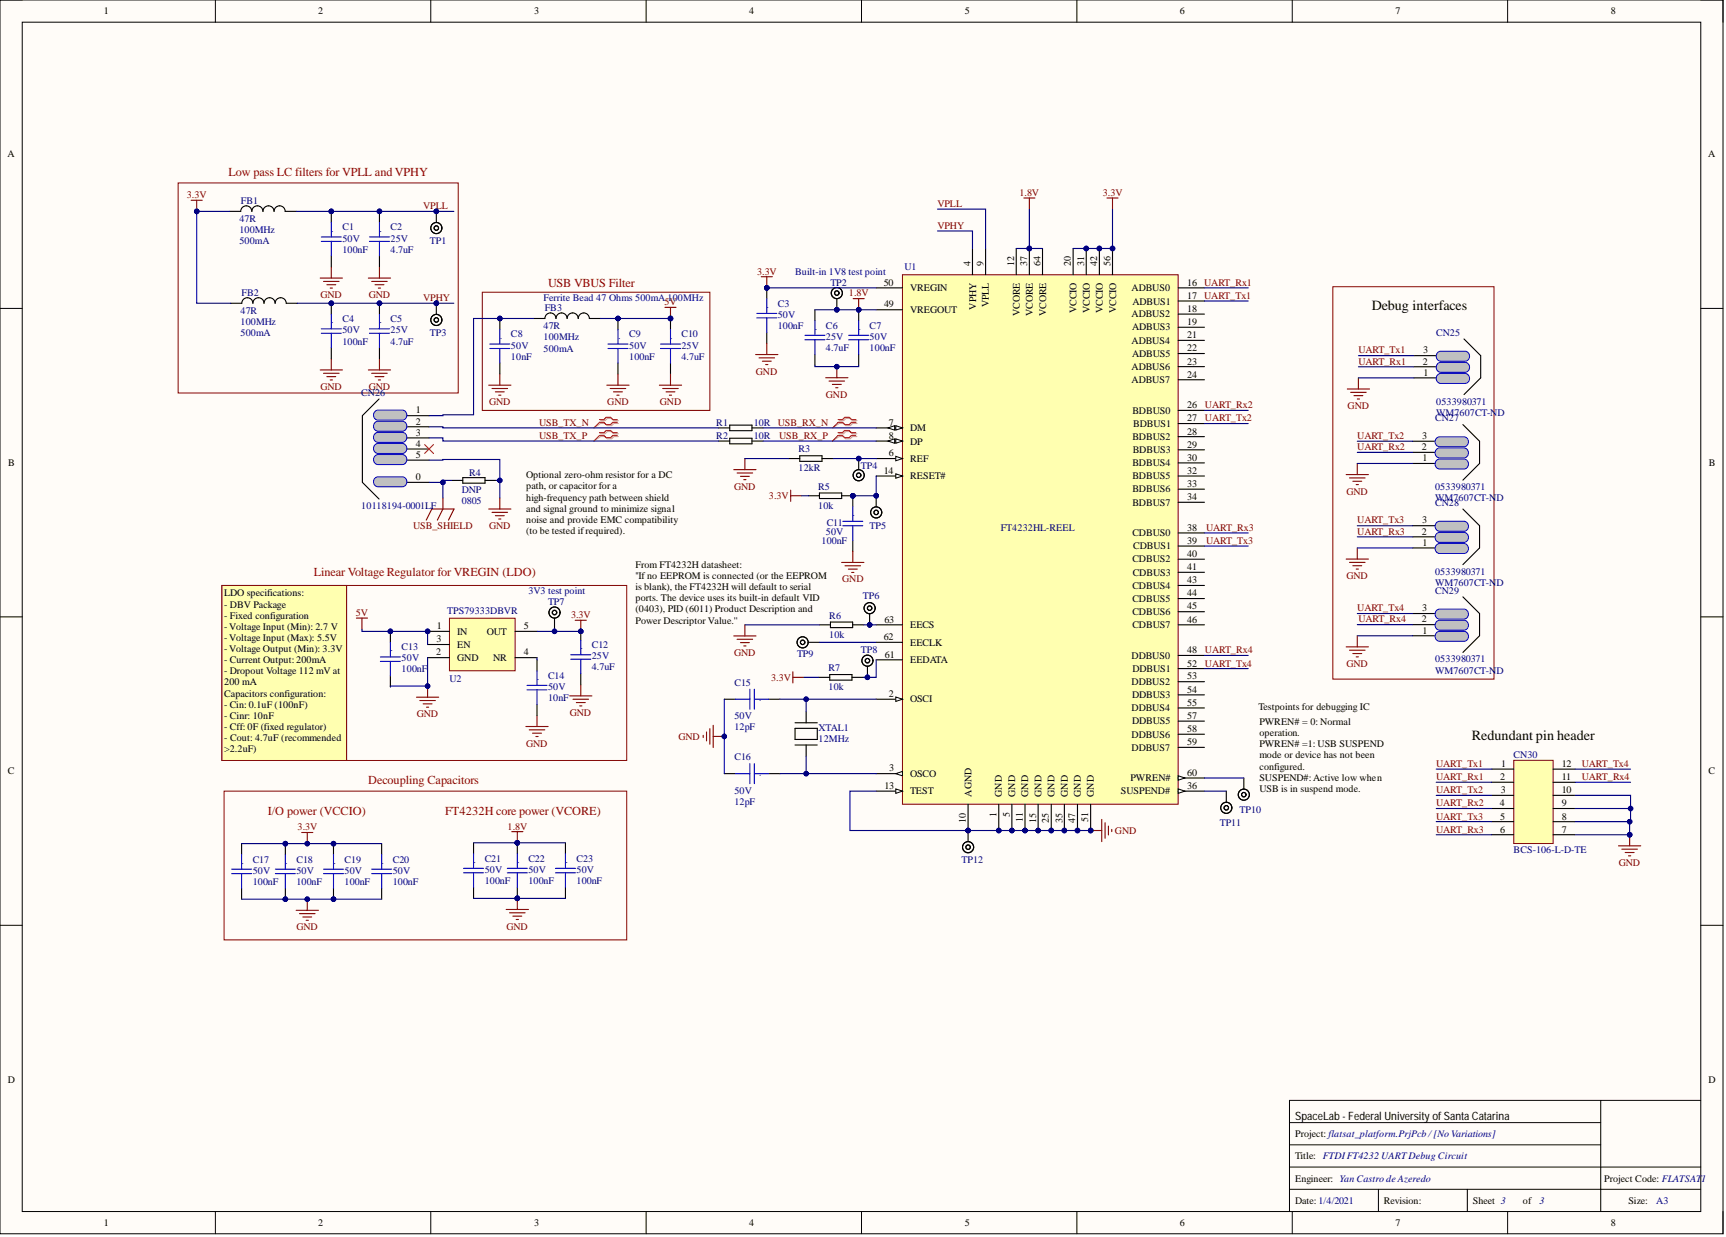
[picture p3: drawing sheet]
<svg xmlns="http://www.w3.org/2000/svg" width="393mm" height="282mm" viewBox="0 0 393 282" stroke-linecap="round" stroke-linejoin="round" font-family="sans-serif">
<defs><g id="words">
<g font-size="3.2">
<text x="312.6" y="70.7">Debug interfaces</text>
<text x="335.4" y="168.5">Redundant pin header</text>
</g>
<g font-size="2.8" fill="#980000">
<text x="52.1" y="40.1">Low pass LC filters for VPLL and VPHY</text>
<text x="124.9" y="65.5">USB VBUS Filter</text>
<text x="71.5" y="131.3">Linear Voltage Regulator for VREGIN (LDO)</text>
<text x="83.9" y="178.6">Decoupling Capacitors</text>
<text x="61.1" y="185.6">I/O power (VCCIO)</text>
<text x="101.4" y="185.6">FT4232H core power (VCORE)</text>
</g>
<text font-size="2.6" x="295.1" y="255.2">SpaceLab-Federal University ofSanta Catarina</text>
<g font-size="2.3">
<text x="23.6" y="3.3">1</text>
<text x="72.5" y="3.3">2</text>
<text x="121.8" y="3.3">3</text>
<text x="170.7" y="3.3">4</text>
<text x="219.9" y="3.3">5</text>
<text x="268.9" y="3.3">6</text>
<text x="318" y="3.3">7</text>
<text x="367.1" y="3.3">8</text>
<text x="1.7" y="35.9">A</text>
<text x="389.3" y="35.9">A</text>
<text x="201.4" y="65.1">50</text>
<text x="221.2" y="60.6" transform="rotate(-90 221.2 60.6)">4</text>
<text x="224.1" y="60.6" transform="rotate(-90 224.1 60.6)">9</text>
<text x="231.1" y="60.6" transform="rotate(-90 231.1 60.6)">12</text>
<text x="234.1" y="60.6" transform="rotate(-90 234.1 60.6)">37</text>
<text x="237.1" y="60.6" transform="rotate(-90 237.1 60.6)">64</text>
<text x="244" y="60.6" transform="rotate(-90 244 60.6)">20</text>
<text x="247.1" y="60.6" transform="rotate(-90 247.1 60.6)">31</text>
<text x="250" y="60.6" transform="rotate(-90 250 60.6)">42</text>
<text x="253.1" y="60.6" transform="rotate(-90 253.1 60.6)">56</text>
<text x="270.6" y="65.1">16</text>
<text x="201.5" y="70.1">49</text>
<text x="207.4" y="71.3">VREGOUT</text>
<text x="207.4" y="66.4">VREGIN</text>
<text x="222.4" y="70.6" transform="rotate(-90 222.4 70.6)">VPHY</text>
<text x="225.4" y="70.1" transform="rotate(-90 225.4 70.1)">VPLL</text>
<text x="245.3" y="71.4" transform="rotate(-90 245.3 71.4)">VCCIO</text>
<text x="248.4" y="71.4" transform="rotate(-90 248.4 71.4)">VCCIO</text>
<text x="251.3" y="71.4" transform="rotate(-90 251.3 71.4)">VCCIO</text>
<text x="254.3" y="71.4" transform="rotate(-90 254.3 71.4)">VCCIO</text>
<text x="257.9" y="66.4">ADBUS0</text>
<text x="258.1" y="69.4">ADBUS1</text>
<text x="270.6" y="68.1">17</text>
<text x="270.6" y="71.1">18</text>
<text x="232.4" y="72.1" transform="rotate(-90 232.4 72.1)">VCORE</text>
<text x="235.3" y="72.1" transform="rotate(-90 235.3 72.1)">VCORE</text>
<text x="238.4" y="72.1" transform="rotate(-90 238.4 72.1)">VCORE</text>
<text x="257.9" y="72.3">ADBUS2</text>
<text x="258" y="75.3">ADBUS3</text>
<text x="270.6" y="74">19</text>
<text x="270.6" y="77.1">21</text>
<text x="257.9" y="78.3">ADBUS4</text>
<text x="258" y="81.3">ADBUS5</text>
<text x="270.6" y="80">22</text>
<text x="270.6" y="83.1">23</text>
<text x="324.3" y="83.1">2</text>
<text x="324.4" y="80.5">3</text>
<text x="257.9" y="84.3">ADBUS6</text>
<text x="257.9" y="87.3">ADBUS7</text>
<text x="270.6" y="86">24</text>
<text x="324.4" y="85.6">1</text>
<text x="94.7" y="94.2">1</text>
<text x="258.1" y="94.3">BDBUS0</text>
<text x="270.6" y="93">26</text>
<text x="270.6" y="96">27</text>
<text x="94.7" y="101.8">4</text>
<text x="94.7" y="99.3">3</text>
<text x="94.7" y="96.7">2</text>
<text x="202.6" y="97">7</text>
<text x="202.6" y="100">8</text>
<text x="207.4" y="98.3">DM</text>
<text x="207.4" y="101.3">DP</text>
<text x="258.1" y="100.3">BDBUS2</text>
<text x="258.2" y="97.3">BDBUS1</text>
<text x="270.6" y="99">28</text>
<text x="270.6" y="102">29</text>
<text x="324.1" y="100">3</text>
<text x="1.9" y="106.2">B</text>
<text x="94.7" y="104.3">5</text>
<text x="201.4" y="108">14</text>
<text x="202.6" y="104">6</text>
<text x="207.4" y="105.3">REF</text>
<text x="258.1" y="106.3">BDBUS4</text>
<text x="258.1" y="103.2">BDBUS3</text>
<text x="270.6" y="105">30</text>
<text x="270.6" y="108">32</text>
<text x="324" y="102.6">2</text>
<text x="324.2" y="105.1">1</text>
<text x="389.5" y="106.2">B</text>
<text x="94.7" y="109.4">0</text>
<text x="119.9" y="109">Optional zero-ohm resistor for a DC</text>
<text x="119.9" y="111.5">path, or capacitor for a</text>
<text x="207.4" y="109.2">RESET#</text>
<text x="258.1" y="109.2">BDBUS5</text>
<text x="258.1" y="112.2">BDBUS6</text>
<text x="270.6" y="110.9">33</text>
<text x="270.6" y="114">34</text>
<text x="119.9" y="114.1">high-frequency path between shield</text>
<text x="119.9" y="116.6">and signal ground to minimize signal</text>
<text x="119.9" y="119.1">noise and provide EMC compatibility</text>
<text x="258.1" y="115.2">BDBUS7</text>
<text x="324.1" y="119.3">3</text>
<text x="119.9" y="121.7">(to be tested ifrequired).</text>
<text x="258.1" y="122.2">CDBUS0</text>
<text x="258.2" y="125.2">CDBUS1</text>
<text x="270.6" y="121">38</text>
<text x="270.6" y="123.9">39</text>
<text x="324" y="121.8">2</text>
<text x="324.2" y="124.4">1</text>
<text x="144.8" y="132">''If no EEPROM is connected (or the EEPROM</text>
<text x="144.8" y="129.4">From FT4232H datasheet:</text>
<text x="258.1" y="128.2">CDBUS2</text>
<text x="258.1" y="131.2">CDBUS3</text>
<text x="270.6" y="126.9">40</text>
<text x="270.6" y="129.9">41</text>
<text x="51.1" y="135.9">LDO specifications:</text>
<text x="144.8" y="134.5">is blank), the FT4232H will default to serial</text>
<text x="144.8" y="137">ports. The device uses its built-in default VID</text>
<text x="258.1" y="134.1">CDBUS4</text>
<text x="258.1" y="137.2">CDBUS5</text>
<text x="270.6" y="132.9">43</text>
<text x="270.6" y="135.9">44</text>
<text x="51.1" y="138.5">- DBV Package</text>
<text x="51.1" y="141">- Fixed configuration</text>
<text x="51.1" y="143.5">- Voltage Input (Min): 2.7 V</text>
<text x="99.6" y="143.3">1</text>
<text x="119.4" y="143.3">5</text>
<text x="144.8" y="139.5">(0403), PID (6011) Product Description and</text>
<text x="144.8" y="142.1">Power Descriptor Value.''</text>
<text x="201.6" y="141.9">63</text>
<text x="207.4" y="143.2">EECS</text>
<text x="258.1" y="140.1">CDBUS6</text>
<text x="258.1" y="143.2">CDBUS7</text>
<text x="270.6" y="138.9">45</text>
<text x="270.6" y="141.9">46</text>
<text x="324" y="141.8">2</text>
<text x="324.1" y="139.3">3</text>
<text x="51.1" y="146">- Voltage Input (Max): 5.5V</text>
<text x="51.1" y="148.6">- Voltage Output (Min): 3.3V</text>
<text x="99.4" y="149.3">2</text>
<text x="99.5" y="146.4">3</text>
<text x="104.2" y="144.6">IN</text>
<text x="104.2" y="147.7">EN</text>
<text x="111" y="144.6">OUT</text>
<text x="119.4" y="149.3">4</text>
<text x="201.4" y="145.9">62</text>
<text x="201.7" y="149.8">61</text>
<text x="207.4" y="147.1">EECLK</text>
<text x="270.6" y="148.8">48</text>
<text x="324.2" y="144.4">1</text>
<text x="51.1" y="151.1">- Current Output:200mA</text>
<text x="51.1" y="153.6">- Dropout Voltage 112 mV at</text>
<text x="104.2" y="150.6">GND</text>
<text x="112.4" y="150.6">NR</text>
<text x="207.4" y="151.1">EEDATA</text>
<text x="257.9" y="150.1">DDBUS0</text>
<text x="258.1" y="153.1">DDBUS1</text>
<text x="270.6" y="151.9">52</text>
<text x="270.6" y="154.8">53</text>
<text x="51.1" y="156.2">200 mA</text>
<text x="51.1" y="158.7">Capacitors configuration:</text>
<text x="51.1" y="161.2">- Cin:0.1uF (100nF)</text>
<text x="202.6" y="158.8">2</text>
<text x="207.4" y="160.1">OSCI</text>
<text x="257.9" y="156.1">DDBUS2</text>
<text x="258" y="159.1">DDBUS3</text>
<text x="270.6" y="157.9">54</text>
<text x="270.6" y="160.8">55</text>
<text x="286.8" y="161.8">Testpoints for debugging IC</text>
<text x="51.1" y="163.8">- Cinr: 10nF</text>
<text x="51.1" y="166.3">- Cff: 0F (fixed regulator)</text>
<text x="257.9" y="162.1">DDBUS4</text>
<text x="258" y="165">DDBUS5</text>
<text x="270.6" y="163.8">57</text>
<text x="270.6" y="166.8">58</text>
<text x="287" y="165.2">PWREN# = 0: Normal</text>
<text x="287" y="167.7">operation.</text>
<text x="51.1" y="168.8">- Cout: 4.7uF (recommended</text>
<text x="51.1" y="171.4">&gt;2.2uF)</text>
<text x="257.9" y="168.1">DDBUS6</text>
<text x="257.9" y="171">DDBUS7</text>
<text x="270.6" y="169.8">59</text>
<text x="287" y="170.3">PWREN# =1: USB SUSPEND</text>
<text x="287" y="172.8">mode or device has not been</text>
<text x="1.8" y="176.4">C</text>
<text x="201.6" y="179.7">13</text>
<text x="202.7" y="175.8">3</text>
<text x="207.4" y="177">OSCO</text>
<text x="257.6" y="178">PWREN#</text>
<text x="270.6" y="179.7">36</text>
<text x="270.6" y="176.8">60</text>
<text x="287" y="175.3">configured.</text>
<text x="287" y="177.9">SUSPEND#:Active low when</text>
<text x="341.9" y="177.7">2</text>
<text x="342.1" y="174.8">1</text>
<text x="355.9" y="177.7">11</text>
<text x="355.9" y="174.8">12</text>
<text x="389.4" y="176.4">C</text>
<text x="207.4" y="181">TEST</text>
<text x="221.4" y="181.5" transform="rotate(-90 221.4 181.5)">AGND</text>
<text x="228.3" y="181.5" transform="rotate(-90 228.3 181.5)">GND</text>
<text x="231.4" y="181.5" transform="rotate(-90 231.4 181.5)">GND</text>
<text x="234.3" y="181.5" transform="rotate(-90 234.3 181.5)">GND</text>
<text x="237.4" y="181.5" transform="rotate(-90 237.4 181.5)">GND</text>
<text x="240.3" y="181.5" transform="rotate(-90 240.3 181.5)">GND</text>
<text x="243.4" y="181.5" transform="rotate(-90 243.4 181.5)">GND</text>
<text x="246.3" y="181.5" transform="rotate(-90 246.3 181.5)">GND</text>
<text x="249.3" y="181.5" transform="rotate(-90 249.3 181.5)">GND</text>
<text x="255.4" y="181">SUSPEND#</text>
<text x="287" y="180.4">USB is in suspend mode.</text>
<text x="341.8" y="183.7">4</text>
<text x="342" y="180.7">3</text>
<text x="355.9" y="183.7">9</text>
<text x="355.9" y="180.7">10</text>
<text x="220.1" y="187.5" transform="rotate(-90 220.1 187.5)">10</text>
<text x="227.1" y="186.2" transform="rotate(-90 227.1 186.2)">1</text>
<text x="230.1" y="186.2" transform="rotate(-90 230.1 186.2)">5</text>
<text x="233.1" y="187.3" transform="rotate(-90 233.1 187.3)">11</text>
<text x="236.1" y="187.4" transform="rotate(-90 236.1 187.4)">15</text>
<text x="239.1" y="187.4" transform="rotate(-90 239.1 187.4)">25</text>
<text x="242.1" y="187.4" transform="rotate(-90 242.1 187.4)">35</text>
<text x="245.1" y="187.5" transform="rotate(-90 245.1 187.5)">47</text>
<text x="248" y="187.3" transform="rotate(-90 248 187.3)">51</text>
<text x="341.9" y="186.7">5</text>
<text x="341.9" y="189.7">6</text>
<text x="355.9" y="189.7">7</text>
<text x="355.9" y="186.7">8</text>
<text x="1.8" y="246.8">D</text>
<text x="389.4" y="246.8">D</text>
<text x="295.1" y="259.1">Project: flatsat_platform.PrjPcb /[No Variations]</text>
<text x="295.1" y="264.2">Title: FTDIFT4232 UARTDebug Circuit</text>
<text x="295.1" y="269.2">Engineer: Yan Castro de Azeredo</text>
<text x="365.6" y="269.2">Project Code: FLATSAT</text>
<text x="295.1" y="274.3">Date: 1/4/2021</text>
<text x="315.4" y="274.3">Revision:</text>
<text x="335.7" y="274.3">Sheet 3</text>
<text x="347.1" y="274.3">of</text>
<text x="371.1" y="274.3">Size:</text>
<text x="23.6" y="279.4">1</text>
<text x="72.5" y="279.4">2</text>
<text x="121.8" y="279.4">3</text>
<text x="170.7" y="279.4">4</text>
<text x="219.9" y="279.4">5</text>
<text x="268.9" y="279.4">6</text>
<text x="318" y="279.4">7</text>
<text x="367.1" y="279.4">8</text>
</g>
<g font-size="2.3" fill="#800000">
<text x="42.6" y="45.2">3.3V</text>
<text x="96.4" y="47.7">VPLL</text>
<text x="213.6" y="47.2">VPLL</text>
<text x="232.3" y="44.7">1.8V</text>
<text x="251.3" y="44.7">3.3V</text>
<text x="213.6" y="52.2">VPHY</text>
<text x="172.5" y="62.6">3.3V</text>
<text x="274.4" y="65.1">UART_Rx1</text>
<text x="73" y="68">GND</text>
<text x="84" y="68">GND</text>
<text x="96.4" y="68.6">VPHY</text>
<text x="151.4" y="69.6">5V</text>
<text x="193.5" y="67.5">1.8V</text>
<text x="274.4" y="68.1">UART_Tx1</text>
<text x="309.6" y="83.1">UART_Rx1</text>
<text x="309.6" y="80.5">UART_Tx1</text>
<text x="73" y="88.9">GND</text>
<text x="84" y="88.9">GND</text>
<text x="172.3" y="85.3">GND</text>
<text x="111.5" y="92.4">GND</text>
<text x="138.4" y="92.4">GND</text>
<text x="150.4" y="92.4">GND</text>
<text x="188.2" y="90.7">GND</text>
<text x="274.6" y="93">UART_Rx2</text>
<text x="274.6" y="96">UART_Tx2</text>
<text x="307.1" y="93.2">GND</text>
<text x="122.9" y="97">USB_TX_N</text>
<text x="122.9" y="100">USB_TX_P</text>
<text x="177.2" y="97">USB_RX_N</text>
<text x="177.6" y="100">USB_RX_P</text>
<text x="309.3" y="100">UART_Tx2</text>
<text x="309.3" y="102.6">UART_Rx2</text>
<text x="167.3" y="111.6">GND</text>
<text x="175.2" y="113.7">3.3V</text>
<text x="306.9" y="112.7">GND</text>
<text x="309.3" y="119.3">UART_Tx3</text>
<text x="94.2" y="120.6">USB_SHIELD</text>
<text x="111.5" y="120.6">GND</text>
<text x="274.9" y="121">UART_Rx3</text>
<text x="274.9" y="123.9">UART_Tx3</text>
<text x="309.3" y="121.8">UART_Rx3</text>
<text x="306.9" y="132">GND</text>
<text x="191.9" y="132.7">GND</text>
<text x="81.1" y="140.3">5V</text>
<text x="130.1" y="140.8">3.3V</text>
<text x="309.3" y="139.3">UART_Tx4</text>
<text x="309.6" y="141.8">UART_Rx4</text>
<text x="167.3" y="149.5">GND</text>
<text x="274.6" y="148.8">UART_Rx4</text>
<text x="175.7" y="155.1">3.3V</text>
<text x="274.6" y="151.9">UART_Tx4</text>
<text x="306.9" y="152">GND</text>
<text x="95" y="163.4">GND</text>
<text x="129.9" y="163.1">GND</text>
<text x="119.9" y="170.1">GND</text>
<text x="154.6" y="168.6">GND</text>
<text x="327.3" y="174.8">UART_Tx1</text>
<text x="327.3" y="177.7">UART_Rx1</text>
<text x="360.5" y="177.7">UART_Rx4</text>
<text x="360.5" y="174.8">UART_Tx4</text>
<text x="327.3" y="180.7">UART_Tx2</text>
<text x="327.3" y="183.7">UART_Rx2</text>
<text x="67.8" y="189.2">3.3V</text>
<text x="115.7" y="189">1.8V</text>
<text x="254.1" y="190">GND</text>
<text x="327.3" y="189.7">UART_Rx3</text>
<text x="327.3" y="186.7">UART_Tx3</text>
<text x="368.9" y="197.3">GND</text>
<text x="67.6" y="212">GND</text>
<text x="115.4" y="211.8">GND</text>
</g>
<g font-size="2.3" fill="#000080">
<text x="54.9" y="46.4">FB1</text>
<text x="54.6" y="50.6">47R</text>
<text x="54.6" y="53.2">100MHz</text>
<text x="75.5" y="52.8">.</text>
<text x="78" y="52.5">C1</text>
<text x="86.5" y="52.8">.</text>
<text x="89" y="52.5">C2</text>
<text x="54.6" y="55.7">500mA</text>
<text x="78" y="55">50V</text>
<text x="78" y="57.6">100nF</text>
<text x="89" y="55">25V</text>
<text x="89" y="57.6">4.7uF</text>
<text x="98" y="55.6">TP1</text>
<text x="181.2" y="62.6">Built-in 1V8 test point</text>
<text x="189.2" y="65.1">TP2</text>
<text x="206.1" y="61.6">U1</text>
<text x="54.8" y="71.6">47R</text>
<text x="55.1" y="67.4">FB2</text>
<text x="123.9" y="68.5">Ferrite Bead 47 Ohms 500mA 100MHz</text>
<text x="124.1" y="70.8">FB3</text>
<text x="174.7" y="70.1">.</text>
<text x="177.2" y="69.9">C3</text>
<text x="54.8" y="74.1">100MHz</text>
<text x="54.8" y="76.7">500mA</text>
<text x="75.5" y="73.7">.</text>
<text x="78" y="76">50V</text>
<text x="78" y="73.4">C4</text>
<text x="86.5" y="73.7">.</text>
<text x="89" y="76">25V</text>
<text x="89" y="73.4">C5</text>
<text x="98" y="76.6">TP3</text>
<text x="113.9" y="77.2">.</text>
<text x="116.4" y="76.9">C8</text>
<text x="123.9" y="75">47R</text>
<text x="123.9" y="77.6">100MHz</text>
<text x="140.9" y="77.2">.</text>
<text x="143.4" y="76.9">C9</text>
<text x="152.8" y="77.2">.</text>
<text x="155.3" y="76.9">C10</text>
<text x="177.2" y="72.4">50V</text>
<text x="177.2" y="75">100nF</text>
<text x="185.7" y="75.1">.</text>
<text x="188.2" y="77.4">25V</text>
<text x="188.2" y="74.9">C6</text>
<text x="195.7" y="75.1">.</text>
<text x="198.2" y="77.4">50V</text>
<text x="198.2" y="74.9">C7</text>
<text x="327.3" y="76.5">CN25</text>
<text x="78" y="78.5">100nF</text>
<text x="89" y="78.5">4.7uF</text>
<text x="116.4" y="79.4">50V</text>
<text x="116.4" y="82">10nF</text>
<text x="123.9" y="80.1">500mA</text>
<text x="143.4" y="79.4">50V</text>
<text x="143.4" y="82">100nF</text>
<text x="155.3" y="79.4">25V</text>
<text x="155.3" y="82">4.7uF</text>
<text x="188.2" y="79.9">4.7uF</text>
<text x="198.2" y="79.9">100nF</text>
<text x="82.3" y="90.2">CN26</text>
<text x="327.1" y="96">CN27</text>
<text x="327.3" y="92.2">0533980371</text>
<text x="327.3" y="94.7">WM7607CT-ND</text>
<text x="163.2" y="97">R1</text>
<text x="163.2" y="100">R2</text>
<text x="171.8" y="97">10R</text>
<text x="171.8" y="100">10R</text>
<text x="182" y="107.4">12kR</text>
<text x="182" y="103.1">R3</text>
<text x="196.2" y="107">TP4</text>
<text x="105.2" y="112.4">DNP</text>
<text x="106.9" y="108.5">R4</text>
<text x="186.5" y="111.6">R5</text>
<text x="327.1" y="111.7">0533980371</text>
<text x="82.3" y="116">10118194-0001LF</text>
<text x="105.2" y="114.9">0805</text>
<text x="186.5" y="115.9">10k</text>
<text x="188.4" y="119.8">C11</text>
<text x="194.3" y="117.5">.</text>
<text x="327.1" y="115.2">CN28</text>
<text x="327.1" y="114.2">WM7607CT-N</text>
<text x="341" y="114.2">D</text>
<text x="187.2" y="123.9">100nF</text>
<text x="188.2" y="121.9">50V</text>
<text x="198.2" y="120.5">TP5</text>
<text x="228.1" y="121">FT4232HL-REEL</text>
<text x="327.1" y="130.9">0533980371</text>
<text x="120.4" y="135.4">3V3 test point</text>
<text x="124.9" y="137.9">TP7</text>
<text x="196.7" y="136.4">TP6</text>
<text x="327.1" y="135.2">CN29</text>
<text x="327.1" y="133.5">WM7607CT-N</text>
<text x="341" y="133.5">D</text>
<text x="101.9" y="139.9">TPS79333DBVR</text>
<text x="189" y="141">R6</text>
<text x="89" y="148.4">.</text>
<text x="91.5" y="148.2">C13</text>
<text x="132.3" y="147.9">.</text>
<text x="134.9" y="147.7">C12</text>
<text x="181.6" y="149.7">TP9</text>
<text x="189" y="145.3">10k</text>
<text x="196.2" y="148.8">TP8</text>
<text x="91.5" y="150.7">50V</text>
<text x="91.5" y="153.2">100nF</text>
<text x="102.4" y="155.3">U2</text>
<text x="122.4" y="154.9">.</text>
<text x="124.9" y="154.7">C14</text>
<text x="134.9" y="150.2">25V</text>
<text x="134.9" y="152.7">4.7uF</text>
<text x="188.8" y="153">R7</text>
<text x="327.1" y="150.9">0533980371</text>
<text x="327.1" y="153.5">WM7607CT-N</text>
<text x="341" y="153.5">D</text>
<text x="124.9" y="157.2">50V</text>
<text x="124.9" y="159.7">10nF</text>
<text x="167.4" y="156.3">C15</text>
<text x="173.2" y="159.3" transform="rotate(90 173.2 159.3)">.</text>
<text x="188.8" y="157.3">10k</text>
<text x="167.4" y="163.9">50V</text>
<text x="167.4" y="166.4">12pF</text>
<text x="186.5" y="166.5">XTAL1</text>
<text x="167.4" y="173.2">C16</text>
<text x="186.5" y="169">12MHz</text>
<text x="345" y="172.7">CN30</text>
<text x="173.2" y="176.3" transform="rotate(90 173.2 176.3)">.</text>
<text x="167.4" y="180.8">50V</text>
<text x="167.4" y="183.4">12pF</text>
<text x="282.5" y="185.2">TP10</text>
<text x="278" y="188.3">TP11</text>
<text x="55.1" y="196.8">.</text>
<text x="57.6" y="196.5">C17</text>
<text x="65" y="196.8">.</text>
<text x="67.6" y="196.5">C18</text>
<text x="76" y="196.8">.</text>
<text x="78.5" y="196.5">C19</text>
<text x="87" y="196.8">.</text>
<text x="89.5" y="196.5">C20</text>
<text x="107.9" y="196.6">.</text>
<text x="110.5" y="196.4">C21</text>
<text x="117.9" y="196.6">.</text>
<text x="120.4" y="196.4">C22</text>
<text x="128.9" y="196.6">.</text>
<text x="131.4" y="196.4">C23</text>
<text x="219.1" y="196.7">TP12</text>
<text x="345" y="194.3">BCS-106-L-D-TE</text>
<text x="57.6" y="199.1">50V</text>
<text x="57.6" y="201.6">100nF</text>
<text x="67.6" y="199.1">50V</text>
<text x="67.6" y="201.6">100nF</text>
<text x="78.5" y="199.1">50V</text>
<text x="78.5" y="201.6">100nF</text>
<text x="89.5" y="199.1">50V</text>
<text x="89.5" y="201.6">100nF</text>
<text x="110.5" y="198.9">50V</text>
<text x="110.5" y="201.4">100nF</text>
<text x="120.4" y="198.9">50V</text>
<text x="120.4" y="201.4">100nF</text>
<text x="131.4" y="198.9">50V</text>
<text x="131.4" y="201.4">100nF</text>
<text x="387.7" y="269.2">1</text>
<text x="350.9" y="274.3">3</text>
<text x="377.5" y="274.3">A3</text>
</g>
</g></defs>
<path d="M0 0h392.7v281.1h-392.7z" fill-rule="evenodd" fill="#fffcf8"/>
<path d="M0 0h392.7v281.1h-392.7z" fill="none" stroke="#000" stroke-width=".23"/>
<path d="M5.1 5.1h382.5v271h-382.5z" fill-rule="evenodd" fill="#fffcf8"/>
<g fill="none" stroke="#000" stroke-width=".23">
<path d="M0 0h5.1M49.1 0v5.1M98.2 0v5.1M147.2 0v5.1M196.3 0v5.1M245.4 0v5.1M294.5 0v5.1M343.6 0v5.1M387.6 0h5.1v5.1M5.1 5.1h382.5v271h-382.5zM0 70.3h5.1M387.6 70.3h5.1"/>
<path d="M0 140.6h5.1M387.6 140.6h5.1M0 210.8h5.1M387.6 210.8h5.1M293.9 255.8h70.9M364.8 250.7v25.4M387.6 250.7h-93.7v25.4M49.1 276.1v5M98.2 276.1v5M147.2 276.1v5M196.3 276.1v5M245.4 276.1v5"/>
<path d="M293.9 271h93.7M293.9 265.9h93.7M293.9 260.9h70.9M294.5 276.1v5M314.1 271v5.1M334.4 271v5.1M343.6 276.1v5M392.7 276.1v5"/>
</g>
<circle cx="227.6" cy="189.2" r=".51" fill="#000080"/>
<circle cx="227.6" cy="189.2" r=".51" fill="none" stroke="#000080" stroke-width=".23"/>
<circle cx="230.6" cy="189.2" r=".51" fill="#000080"/>
<circle cx="230.6" cy="189.2" r=".51" fill="none" stroke="#000080" stroke-width=".23"/>
<circle cx="220.6" cy="189.2" r=".51" fill="#000080"/>
<circle cx="220.6" cy="189.2" r=".51" fill="none" stroke="#000080" stroke-width=".23"/>
<circle cx="233.6" cy="189.2" r=".51" fill="#000080"/>
<circle cx="233.6" cy="189.2" r=".51" fill="none" stroke="#000080" stroke-width=".23"/>
<circle cx="236.6" cy="189.2" r=".51" fill="#000080"/>
<circle cx="236.6" cy="189.2" r=".51" fill="none" stroke="#000080" stroke-width=".23"/>
<circle cx="239.6" cy="189.2" r=".51" fill="#000080"/>
<circle cx="239.6" cy="189.2" r=".51" fill="none" stroke="#000080" stroke-width=".23"/>
<circle cx="247.5" cy="56.6" r=".51" fill="#000080"/>
<circle cx="247.5" cy="56.6" r=".51" fill="none" stroke="#000080" stroke-width=".23"/>
<circle cx="242.6" cy="189.2" r=".51" fill="#000080"/>
<circle cx="242.6" cy="189.2" r=".51" fill="none" stroke="#000080" stroke-width=".23"/>
<circle cx="234.6" cy="56.6" r=".51" fill="#000080"/>
<circle cx="234.6" cy="56.6" r=".51" fill="none" stroke="#000080" stroke-width=".23"/>
<circle cx="250.5" cy="56.6" r=".51" fill="#000080"/>
<circle cx="250.5" cy="56.6" r=".51" fill="none" stroke="#000080" stroke-width=".23"/>
<circle cx="245.6" cy="189.2" r=".51" fill="#000080"/>
<circle cx="245.6" cy="189.2" r=".51" fill="none" stroke="#000080" stroke-width=".23"/>
<circle cx="248.6" cy="189.2" r=".51" fill="#000080"/>
<circle cx="248.6" cy="189.2" r=".51" fill="none" stroke="#000080" stroke-width=".23"/>
<circle cx="253.5" cy="56.6" r=".51" fill="#000080"/>
<circle cx="253.5" cy="56.6" r=".51" fill="none" stroke="#000080" stroke-width=".23"/>
<path d="M205.7 62.6h62.8v120.7h-62.8z" fill-rule="evenodd" fill="#ffffb0"/>
<path d="M205.7 62.6h62.8v120.7h-62.8z" fill="none" stroke="#800000" stroke-width=".23"/>
<path d="M227.6 183.3v5.9" fill="none" stroke="#000" stroke-width=".25"/>
<circle cx="227.6" cy="189.2" r=".51" fill="#000080"/>
<circle cx="227.6" cy="189.2" r=".51" fill="none" stroke="#000080" stroke-width=".23"/>
<path d="M199.7 159.3h6" fill="none" stroke="#000" stroke-width=".25"/>
<path d="M204.1 158.8l1.6 .5-1.6 .5z" fill="#f8fcff"/>
<path d="M204.1 158.8l1.6 .5-1.6 .5z" fill="none" stroke="#000" stroke-width=".23"/>
<path d="M199.7 176.3h6" fill="none" stroke="#000" stroke-width=".25"/>
<path d="M204.1 176.3l1.6-.5v1z" fill="#f8fcff"/>
<path d="M204.1 176.3l1.6-.5v1z" fill="none" stroke="#000" stroke-width=".23"/>
<path d="M221.6 56.6v6M230.6 183.3v5.9" fill="none" stroke="#000" stroke-width=".25"/>
<circle cx="230.6" cy="189.2" r=".51" fill="#000080"/>
<circle cx="230.6" cy="189.2" r=".51" fill="none" stroke="#000080" stroke-width=".23"/>
<path d="M199.7 104.5h6" fill="none" stroke="#000" stroke-width=".25"/>
<path d="M204.1 104l1.6 .5-1.6 .5z" fill="#f8fcff"/>
<path d="M204.1 104l1.6 .5-1.6 .5z" fill="none" stroke="#000" stroke-width=".23"/>
<path d="M199.7 97.5h6" fill="none" stroke="#000" stroke-width=".25"/>
<path d="M204.1 97l1.6 .5-1.6 .5z" fill="#f8fcff"/>
<path d="M204.1 97l1.6 .5-1.6 .5z" fill="none" stroke="#000" stroke-width=".23"/>
<path d="M202.4 97.5l1.5-.5v1z" fill="#f8fcff"/>
<path d="M202.4 97.5l1.5-.5v1z" fill="none" stroke="#000" stroke-width=".23"/>
<path d="M199.7 100.5h6" fill="none" stroke="#000" stroke-width=".25"/>
<path d="M204.1 100l1.6 .5-1.6 .5z" fill="#f8fcff"/>
<path d="M204.1 100l1.6 .5-1.6 .5z" fill="none" stroke="#000" stroke-width=".23"/>
<path d="M202.4 100.5l1.5-.5v1z" fill="#f8fcff"/>
<path d="M202.4 100.5l1.5-.5v1z" fill="none" stroke="#000" stroke-width=".23"/>
<path d="M224.6 56.6v6M220.6 183.3v5.9" fill="none" stroke="#000" stroke-width=".25"/>
<circle cx="220.6" cy="189.2" r=".51" fill="#000080"/>
<circle cx="220.6" cy="189.2" r=".51" fill="none" stroke="#000080" stroke-width=".23"/>
<path d="M233.6 183.3v5.9" fill="none" stroke="#000" stroke-width=".25"/>
<circle cx="233.6" cy="189.2" r=".51" fill="#000080"/>
<circle cx="233.6" cy="189.2" r=".51" fill="none" stroke="#000080" stroke-width=".23"/>
<path d="M231.6 56.6v6M199.7 180.3h6" fill="none" stroke="#000" stroke-width=".25"/>
<path d="M204.1 179.8l1.6 .5-1.6 .5z" fill="#f8fcff"/>
<path d="M204.1 179.8l1.6 .5-1.6 .5z" fill="none" stroke="#000" stroke-width=".23"/>
<path d="M199.7 108.5h6" fill="none" stroke="#000" stroke-width=".25"/>
<path d="M204.1 108l1.6 .5-1.6 .5z" fill="#f8fcff"/>
<path d="M204.1 108l1.6 .5-1.6 .5z" fill="none" stroke="#000" stroke-width=".23"/>
<path d="M236.6 183.3v5.9" fill="none" stroke="#000" stroke-width=".25"/>
<circle cx="236.6" cy="189.2" r=".51" fill="#000080"/>
<circle cx="236.6" cy="189.2" r=".51" fill="none" stroke="#000080" stroke-width=".23"/>
<path d="M244.6 56.6v6M268.5 65.6h6M268.5 68.6h6M268.5 71.6h6M268.5 74.6h6M268.5 77.6h6M268.5 80.6h6M268.5 83.5h6M268.5 86.5h6M239.6 183.3v5.9" fill="none" stroke="#000" stroke-width=".25"/>
<circle cx="239.6" cy="189.2" r=".51" fill="#000080"/>
<circle cx="239.6" cy="189.2" r=".51" fill="none" stroke="#000080" stroke-width=".23"/>
<path d="M247.5 56.6v6M268.5 93.5h6M268.5 96.5h6M268.5 99.5h6M268.5 102.5h6M268.5 105.5h6" fill="none" stroke="#000" stroke-width=".25"/>
<circle cx="247.5" cy="56.6" r=".51" fill="#000080"/>
<circle cx="247.5" cy="56.6" r=".51" fill="none" stroke="#000080" stroke-width=".23"/>
<path d="M268.5 108.5h6M268.5 111.5h6M268.5 114.5h6M242.6 183.3v5.9" fill="none" stroke="#000" stroke-width=".25"/>
<circle cx="242.6" cy="189.2" r=".51" fill="#000080"/>
<circle cx="242.6" cy="189.2" r=".51" fill="none" stroke="#000080" stroke-width=".23"/>
<path d="M268.5 180.3h6" fill="none" stroke="#000" stroke-width=".25"/>
<path d="M268.5 179.8l1.5 .5-1.5 .5z" fill="#f8fcff"/>
<path d="M268.5 179.8l1.5 .5-1.5 .5z" fill="none" stroke="#000" stroke-width=".23"/>
<path d="M234.6 56.6v6" fill="none" stroke="#000" stroke-width=".25"/>
<circle cx="234.6" cy="56.6" r=".51" fill="#000080"/>
<circle cx="234.6" cy="56.6" r=".51" fill="none" stroke="#000080" stroke-width=".23"/>
<path d="M250.5 56.6v6M268.5 121.4h6M268.5 124.4h6M268.5 127.4h6M268.5 130.4h6" fill="none" stroke="#000" stroke-width=".25"/>
<circle cx="250.5" cy="56.6" r=".51" fill="#000080"/>
<circle cx="250.5" cy="56.6" r=".51" fill="none" stroke="#000080" stroke-width=".23"/>
<path d="M268.5 133.4h6M268.5 136.4h6M268.5 139.4h6M268.5 142.4h6M245.6 183.3v5.9" fill="none" stroke="#000" stroke-width=".25"/>
<circle cx="245.6" cy="189.2" r=".51" fill="#000080"/>
<circle cx="245.6" cy="189.2" r=".51" fill="none" stroke="#000080" stroke-width=".23"/>
<path d="M199.7 70.6h6M199.7 65.6h6M268.5 149.4h6M248.6 183.3v5.9" fill="none" stroke="#000" stroke-width=".25"/>
<circle cx="248.6" cy="189.2" r=".51" fill="#000080"/>
<circle cx="248.6" cy="189.2" r=".51" fill="none" stroke="#000080" stroke-width=".23"/>
<path d="M253.5 56.6v6M268.5 152.4h6M268.5 155.3h6M268.5 158.3h6M268.5 161.3h6" fill="none" stroke="#000" stroke-width=".25"/>
<circle cx="253.5" cy="56.6" r=".51" fill="#000080"/>
<circle cx="253.5" cy="56.6" r=".51" fill="none" stroke="#000080" stroke-width=".23"/>
<path d="M268.5 164.3h6M268.5 167.3h6M268.5 170.3h6M268.5 177.3h6" fill="none" stroke="#000" stroke-width=".25"/>
<path d="M268.5 176.8l1.5 .5-1.5 .5z" fill="#f8fcff"/>
<path d="M268.5 176.8l1.5 .5-1.5 .5z" fill="none" stroke="#000" stroke-width=".23"/>
<g fill="none" stroke="#000" stroke-width=".25">
<path d="M237.6 56.6v6M165.1 159.3h2.5M175.2 159.3h2.5M199.7 150.4h6M199.7 146.4h6M199.7 142.4h6M165.1 176.3h2.5M175.2 176.3h2.5M181.2 164.7h5.1M181.2 169.8h5.1M181.2 166h5.1v2.5h-5.1zM183.7 162.2v2.5"/>
<path d="M183.7 169.8v2.5"/>
</g>
<path d="M167.6 159.3h3.3M170.9 157v4.6M171.9 159.3h3.3M171.9 157v4.6M167.6 176.3h3.3M170.9 174v4.6M171.9 174v4.6M171.9 176.3h3.3" fill="none" stroke="#00f" stroke-width=".25"/>
<circle cx="97.4" cy="143.9" r=".51" fill="#000080"/>
<circle cx="97.4" cy="143.9" r=".51" fill="none" stroke="#000080" stroke-width=".23"/>
<path d="M102.4 140.9h15v11.9h-15z" fill-rule="evenodd" fill="#ffffb0"/>
<path d="M102.4 140.9h15v11.9h-15z" fill="none" stroke="#800000" stroke-width=".23"/>
<path d="M97.4 143.9h5" fill="none" stroke="#000" stroke-width=".25"/>
<circle cx="97.4" cy="143.9" r=".51" fill="#000080"/>
<circle cx="97.4" cy="143.9" r=".51" fill="none" stroke="#000080" stroke-width=".23"/>
<path d="M97.4 149.9h5M97.4 146.9h5M117.4 149.9h5M117.4 143.9h5" fill="none" stroke="#000" stroke-width=".25"/>
<path d="M131.1 141.3h2.5M132.4 141.3v2.6M119.8 165.5h5.1M120.6 166.3h3.6M121.4 167.1h2M122.1 167.8h.5M122.4 163v2.5" fill="none" stroke="#800000" stroke-width=".25"/>
<circle cx="132.4" cy="143.9" r=".51" fill="#000080"/>
<circle cx="132.4" cy="143.9" r=".51" fill="none" stroke="#000080" stroke-width=".23"/>
<circle cx="65" cy="192.2" r=".51" fill="#000080"/>
<circle cx="65" cy="192.2" r=".51" fill="none" stroke="#000080" stroke-width=".23"/>
<circle cx="65" cy="204.9" r=".51" fill="#000080"/>
<circle cx="65" cy="204.9" r=".51" fill="none" stroke="#000080" stroke-width=".23"/>
<path d="M65 192.2v2.6" fill="none" stroke="#000" stroke-width=".25"/>
<circle cx="65" cy="192.2" r=".51" fill="#000080"/>
<circle cx="65" cy="192.2" r=".51" fill="none" stroke="#000080" stroke-width=".23"/>
<path d="M65 202.4v2.5" fill="none" stroke="#000" stroke-width=".25"/>
<circle cx="65" cy="204.9" r=".51" fill="#000080"/>
<circle cx="65" cy="204.9" r=".51" fill="none" stroke="#000080" stroke-width=".23"/>
<path d="M62.8 199.1h4.5M62.8 198.1h4.5M65 194.8v3.3M65 199.1v3.3" fill="none" stroke="#00f" stroke-width=".25"/>
<circle cx="76" cy="192.2" r=".51" fill="#000080"/>
<circle cx="76" cy="192.2" r=".51" fill="none" stroke="#000080" stroke-width=".23"/>
<circle cx="76" cy="204.9" r=".51" fill="#000080"/>
<circle cx="76" cy="204.9" r=".51" fill="none" stroke="#000080" stroke-width=".23"/>
<path d="M76 192.2v2.6" fill="none" stroke="#000" stroke-width=".25"/>
<circle cx="76" cy="192.2" r=".51" fill="#000080"/>
<circle cx="76" cy="192.2" r=".51" fill="none" stroke="#000080" stroke-width=".23"/>
<path d="M76 202.4v2.5" fill="none" stroke="#000" stroke-width=".25"/>
<circle cx="76" cy="204.9" r=".51" fill="#000080"/>
<circle cx="76" cy="204.9" r=".51" fill="none" stroke="#000080" stroke-width=".23"/>
<path d="M52.8 199.1h4.5M52.8 198.1h4.5M55.1 194.8v3.3M55.1 199.1v3.3M73.7 199.1h4.6M73.7 198.1h4.6M76 194.8v3.3M76 199.1v3.3M84.7 199.1h4.6M84.7 198.1h4.6M87 194.8v3.3M87 199.1v3.3" fill="none" stroke="#00f" stroke-width=".25"/>
<path d="M55.1 192.2v2.6M87 192.2v2.6M55.1 202.4v2.5M87 202.4v2.5" fill="none" stroke="#000" stroke-width=".25"/>
<path d="M67.5 207.4h5.1M68.3 208.2h3.5M69 208.9h2M69.8 209.7h.5M70 204.9v2.5" fill="none" stroke="#800000" stroke-width=".25"/>
<circle cx="70" cy="204.9" r=".51" fill="#000080"/>
<circle cx="70" cy="204.9" r=".51" fill="none" stroke="#000080" stroke-width=".23"/>
<circle cx="117.9" cy="192" r=".51" fill="#000080"/>
<circle cx="117.9" cy="192" r=".51" fill="none" stroke="#000080" stroke-width=".23"/>
<circle cx="117.9" cy="204.7" r=".51" fill="#000080"/>
<circle cx="117.9" cy="204.7" r=".51" fill="none" stroke="#000080" stroke-width=".23"/>
<path d="M117.9 192v2.6" fill="none" stroke="#000" stroke-width=".25"/>
<circle cx="117.9" cy="192" r=".51" fill="#000080"/>
<circle cx="117.9" cy="192" r=".51" fill="none" stroke="#000080" stroke-width=".23"/>
<path d="M117.9 202.2v2.5" fill="none" stroke="#000" stroke-width=".25"/>
<circle cx="117.9" cy="204.7" r=".51" fill="#000080"/>
<circle cx="117.9" cy="204.7" r=".51" fill="none" stroke="#000080" stroke-width=".23"/>
<path d="M105.6 198.9h4.6M105.6 197.9h4.6M107.9 194.6v3.3M107.9 198.9v3.3M115.6 198.9h4.6M115.6 197.9h4.6M117.9 194.6v3.3M117.9 198.9v3.3" fill="none" stroke="#00f" stroke-width=".25"/>
<path d="M107.9 192v2.6M107.9 202.2v2.5" fill="none" stroke="#000" stroke-width=".25"/>
<path d="M115.4 207.2h5M116.1 208h3.6M116.9 208.8h2M117.6 209.5h.5M117.9 204.7v2.5" fill="none" stroke="#800000" stroke-width=".25"/>
<circle cx="117.9" cy="204.7" r=".51" fill="#000080"/>
<circle cx="117.9" cy="204.7" r=".51" fill="none" stroke="#000080" stroke-width=".23"/>
<path d="M128.9 192v2.6M128.9 202.2v2.5" fill="none" stroke="#000" stroke-width=".25"/>
<path d="M126.6 198.9h4.5M126.6 197.9h4.5M128.9 194.6v3.3M128.9 198.9v3.3" fill="none" stroke="#00f" stroke-width=".25"/>
<path d="M109.9 66.6h51.9v26.9h-51.9z" fill="none" stroke="#800000" stroke-width=".23"/>
<circle cx="140.8" cy="72.6" r=".51" fill="#000080"/>
<circle cx="140.8" cy="72.6" r=".51" fill="none" stroke="#000080" stroke-width=".23"/>
<path d="M140.8 72.6v2.5" fill="none" stroke="#000" stroke-width=".25"/>
<circle cx="140.8" cy="72.6" r=".51" fill="#000080"/>
<circle cx="140.8" cy="72.6" r=".51" fill="none" stroke="#000080" stroke-width=".23"/>
<path d="M140.8 82.7v2.5" fill="none" stroke="#000" stroke-width=".25"/>
<path d="M138.6 79.4h4.5M138.6 78.4h4.5M140.8 75.1v3.3M140.8 79.4v3.3" fill="none" stroke="#00f" stroke-width=".25"/>
<path d="M111.4 87.8h5M112.1 88.5h3.6M112.9 89.3h2M113.7 90h.5M113.9 85.2v2.6M138.3 87.8h5.1M139.1 88.5h3.5M139.8 89.3h2M140.6 90h.5M140.8 85.2v2.6" fill="none" stroke="#800000" stroke-width=".25"/>
<circle cx="152.8" cy="72.6" r=".51" fill="#000080"/>
<circle cx="152.8" cy="72.6" r=".51" fill="none" stroke="#000080" stroke-width=".23"/>
<path d="M152.8 72.6v2.5" fill="none" stroke="#000" stroke-width=".25"/>
<circle cx="152.8" cy="72.6" r=".51" fill="#000080"/>
<circle cx="152.8" cy="72.6" r=".51" fill="none" stroke="#000080" stroke-width=".23"/>
<path d="M152.8 82.7v2.5" fill="none" stroke="#000" stroke-width=".25"/>
<path d="M150.5 79.4h4.6M150.5 78.4h4.6M152.8 75.1v3.3M152.8 79.4v3.3" fill="none" stroke="#00f" stroke-width=".25"/>
<path d="M151.5 70h2.6M152.8 70v2.6M150.3 87.8h5M151 88.5h3.6M151.8 89.3h2M152.5 90h.6M152.8 85.2v2.6" fill="none" stroke="#800000" stroke-width=".25"/>
<circle cx="152.8" cy="72.6" r=".51" fill="#000080"/>
<circle cx="152.8" cy="72.6" r=".51" fill="none" stroke="#000080" stroke-width=".23"/>
<circle cx="113.9" cy="72.6" r=".51" fill="#000080"/>
<circle cx="113.9" cy="72.6" r=".51" fill="none" stroke="#000080" stroke-width=".23"/>
<path d="M113.9 72.6v2.5" fill="none" stroke="#000" stroke-width=".25"/>
<circle cx="113.9" cy="72.6" r=".51" fill="#000080"/>
<circle cx="113.9" cy="72.6" r=".51" fill="none" stroke="#000080" stroke-width=".23"/>
<path d="M113.9 82.7v2.5" fill="none" stroke="#000" stroke-width=".25"/>
<path d="M111.6 79.4h4.6M111.6 78.4h4.6M113.9 75.1v3.3M113.9 79.4v3.3" fill="none" stroke="#00f" stroke-width=".25"/>
<path d="M94.9 158.9h5.1M95.7 159.6h3.5M97.4 156.3v2.6M96.4 160.4h2.1M97.2 161.1h.5" fill="none" stroke="#800000" stroke-width=".25"/>
<circle cx="97.4" cy="156.3" r=".51" fill="#000080"/>
<circle cx="97.4" cy="156.3" r=".51" fill="none" stroke="#000080" stroke-width=".23"/>
<path d="M81.2 140.8h2.6M82.5 140.8v2.6M129.8 158.6h5.1M130.6 159.3h3.5M132.4 156v2.6M131.3 160.1h2.1M132.1 160.9h.5" fill="none" stroke="#800000" stroke-width=".25"/>
<path d="M122.4 150.4v2.5M132.4 143.4v2.5M132.4 153.5v2.5M122.4 160.5v2.5" fill="none" stroke="#000" stroke-width=".25"/>
<path d="M120.1 157.2h4.6M120.1 156.2h4.6M122.4 152.9v3.3M122.4 157.2v3.3M130.1 150.2h4.5M130.1 149.2h4.5M132.4 145.9v3.3M132.4 150.2v3.3" fill="none" stroke="#00f" stroke-width=".25"/>
<path d="M50.6 133.4h92.2v39.9h-92.2z" fill="none" stroke="#800000" stroke-width=".23"/>
<path d="M50.6 133.4h28.4v39.9h-28.4z" fill-rule="evenodd" fill="#ffffb0"/>
<path d="M50.6 133.4h28.4v39.9h-28.4z" fill="none" stroke="#800000" stroke-width=".23"/>
<path d="M97.1 118.5l1.3-2.5h5.1l-1.3 2.5M100.9 113.5v2.5l-1.2 2.5M111.4 116h5M112.1 116.7h3.6M112.9 117.5h2M113.7 118.3h.5M113.9 113.5v2.5" fill="none" stroke="#800000" stroke-width=".25"/>
<path d="M102.9 109.5h2.6M105.5 108.8h5v1.3h-5zM110.5 109.5h2.6" fill="none" stroke="#000" stroke-width=".25"/>
<circle cx="75.5" cy="48.2" r=".51" fill="#000080"/>
<circle cx="75.5" cy="48.2" r=".51" fill="none" stroke="#000080" stroke-width=".23"/>
<path d="M75.5 48.2v2.5" fill="none" stroke="#000" stroke-width=".25"/>
<circle cx="75.5" cy="48.2" r=".51" fill="#000080"/>
<circle cx="75.5" cy="48.2" r=".51" fill="none" stroke="#000080" stroke-width=".23"/>
<path d="M75.5 58.3v2.5" fill="none" stroke="#000" stroke-width=".25"/>
<path d="M73.2 55h4.6M73.2 54h4.6M75.5 50.7v3.3M75.5 55v3.3" fill="none" stroke="#00f" stroke-width=".25"/>
<path d="M73 63.4h5M73.7 64.1h3.6M74.5 64.9h2M75.3 65.6h.5M75.5 60.8v2.6M83.9 63.4h5.1M84.7 64.1h3.5M85.5 64.9h2M86.2 65.6h.5M86.5 60.8v2.6" fill="none" stroke="#800000" stroke-width=".25"/>
<circle cx="75.5" cy="69.1" r=".51" fill="#000080"/>
<circle cx="75.5" cy="69.1" r=".51" fill="none" stroke="#000080" stroke-width=".23"/>
<path d="M75.5 69.1v2.5" fill="none" stroke="#000" stroke-width=".25"/>
<circle cx="75.5" cy="69.1" r=".51" fill="#000080"/>
<circle cx="75.5" cy="69.1" r=".51" fill="none" stroke="#000080" stroke-width=".23"/>
<path d="M75.5 79.2v2.6" fill="none" stroke="#000" stroke-width=".25"/>
<path d="M73.2 75.9h4.6M73.2 74.9h4.6M75.5 71.6v3.3M75.5 75.9v3.3" fill="none" stroke="#00f" stroke-width=".25"/>
<path d="M73 84.3h5M73.7 85.1h3.6M74.5 85.8h2M75.3 86.6h.5M75.5 81.8v2.5M83.9 84.3h5.1M84.7 85.1h3.5M85.5 85.8h2M86.2 86.6h.5M86.5 81.8v2.5" fill="none" stroke="#800000" stroke-width=".25"/>
<circle cx="86.5" cy="48.2" r=".51" fill="#000080"/>
<circle cx="86.5" cy="48.2" r=".51" fill="none" stroke="#000080" stroke-width=".23"/>
<path d="M86.5 48.2v2.5" fill="none" stroke="#000" stroke-width=".25"/>
<circle cx="86.5" cy="48.2" r=".51" fill="#000080"/>
<circle cx="86.5" cy="48.2" r=".51" fill="none" stroke="#000080" stroke-width=".23"/>
<path d="M86.5 58.3v2.5" fill="none" stroke="#000" stroke-width=".25"/>
<path d="M84.2 55h4.6M84.2 54h4.6M86.5 50.7v3.3M86.5 55v3.3" fill="none" stroke="#00f" stroke-width=".25"/>
<circle cx="86.5" cy="69.1" r=".51" fill="#000080"/>
<circle cx="86.5" cy="69.1" r=".51" fill="none" stroke="#000080" stroke-width=".23"/>
<path d="M86.5 69.1v2.5" fill="none" stroke="#000" stroke-width=".25"/>
<circle cx="86.5" cy="69.1" r=".51" fill="#000080"/>
<circle cx="86.5" cy="69.1" r=".51" fill="none" stroke="#000080" stroke-width=".23"/>
<path d="M86.5 79.2v2.6" fill="none" stroke="#000" stroke-width=".25"/>
<path d="M84.2 75.9h4.6M84.2 74.9h4.6M86.5 71.6v3.3M86.5 75.9v3.3" fill="none" stroke="#00f" stroke-width=".25"/>
<circle cx="174.7" cy="65.6" r=".51" fill="#000080"/>
<circle cx="174.7" cy="65.6" r=".51" fill="none" stroke="#000080" stroke-width=".23"/>
<path d="M174.7 65.6v2.5" fill="none" stroke="#000" stroke-width=".25"/>
<circle cx="174.7" cy="65.6" r=".51" fill="#000080"/>
<circle cx="174.7" cy="65.6" r=".51" fill="none" stroke="#000080" stroke-width=".23"/>
<path d="M174.7 75.7v2.6M185.7 70.6v2.5M185.7 80.7v2.5" fill="none" stroke="#000" stroke-width=".25"/>
<path d="M172.5 72.4h4.5M172.5 71.4h4.5M174.7 68.1v3.3M174.7 72.4v3.3M183.4 77.4h4.6M183.4 76.4h4.6M185.7 73.1v3.3M185.7 77.4v3.3" fill="none" stroke="#00f" stroke-width=".25"/>
<circle cx="195.7" cy="70.6" r=".51" fill="#000080"/>
<circle cx="195.7" cy="70.6" r=".51" fill="none" stroke="#000080" stroke-width=".23"/>
<path d="M195.7 70.6v2.5" fill="none" stroke="#000" stroke-width=".25"/>
<circle cx="195.7" cy="70.6" r=".51" fill="#000080"/>
<circle cx="195.7" cy="70.6" r=".51" fill="none" stroke="#000080" stroke-width=".23"/>
<path d="M195.7 80.7v2.5" fill="none" stroke="#000" stroke-width=".25"/>
<path d="M193.4 77.4h4.6M193.4 76.4h4.6M195.7 73.1v3.3M195.7 77.4v3.3" fill="none" stroke="#00f" stroke-width=".25"/>
<path d="M188.2 86.1h5M188.9 86.8h3.6M189.7 87.6h2M190.5 88.4h.5M190.7 83.5v2.6" fill="none" stroke="#800000" stroke-width=".25"/>
<circle cx="190.7" cy="83.5" r=".51" fill="#000080"/>
<circle cx="190.7" cy="83.5" r=".51" fill="none" stroke="#000080" stroke-width=".23"/>
<path d="M173.5 63.1h2.5M174.7 63.1v2.5M174.7 78.3v2.5M172.2 80.8h5.1M173 81.5h3.5M173.7 82.3h2.1M174.5 83.1h.5" fill="none" stroke="#800000" stroke-width=".25"/>
<circle cx="174.7" cy="65.6" r=".51" fill="#000080"/>
<circle cx="174.7" cy="65.6" r=".51" fill="none" stroke="#000080" stroke-width=".23"/>
<path d="M194.4 68h2.6M195.7 68v2.6" fill="none" stroke="#800000" stroke-width=".25"/>
<circle cx="195.7" cy="70.6" r=".51" fill="#000080"/>
<circle cx="195.7" cy="70.6" r=".51" fill="none" stroke="#000080" stroke-width=".23"/>
<path d="M233.3 45.1h2.6M234.6 45.1v2.5M252.3 45.1h2.5M253.5 45.1v2.5M68.8 189.7h2.5M70 189.7v2.5" fill="none" stroke="#800000" stroke-width=".25"/>
<path d="M51.1 180.3h91.7v33.9h-91.7z" fill="none" stroke="#800000" stroke-width=".23"/>
<circle cx="70" cy="192.2" r=".51" fill="#000080"/>
<circle cx="70" cy="192.2" r=".51" fill="none" stroke="#000080" stroke-width=".23"/>
<path d="M116.6 189.5h2.6M117.9 189.5v2.5" fill="none" stroke="#800000" stroke-width=".25"/>
<circle cx="117.9" cy="192" r=".51" fill="#000080"/>
<circle cx="117.9" cy="192" r=".51" fill="none" stroke="#000080" stroke-width=".23"/>
<g fill="none" stroke="#800000" stroke-width=".25">
<path d="M43.6 45.6h2.5M44.8 45.6v2.6M167.2 107h5.1M168 107.8h3.5M168.7 108.5h2.1M169.5 109.3h.5M169.8 104.5v2.5M180.2 111.7v2.5M180.2 113h2.5M167.2 144.9h5.1M168 145.7h3.5M168.7 146.4h2.1"/>
<path d="M169.5 147.2h.5M169.8 142.4v2.5M180.7 153.1v2.5M180.7 154.3h2.5"/>
</g>
<g fill="none" stroke="#000" stroke-width=".25">
<path d="M179.7 104.5h2.6M182.3 103.9h5v1.2h-5zM187.3 104.5h2.6M186.6 154.3h2.5M186.7 142.4h2.6M189.1 153.7h5.1v1.3h-5.1zM189.3 141.7h5v1.3h-5zM194.2 154.3h2.5M194.3 142.4h2.6M283.5 177.3v2.5M279.5 180.3v2.5"/>
<circle cx="279.5" cy="184.1" r="1.27"/>
<circle cx="279.5" cy="184.1" r=".51"/>
<circle cx="283.5" cy="181.1" r="1.27"/>
<circle cx="283.5" cy="181.1" r=".51"/>
</g>
<circle cx="44.8" cy="48.2" r=".51" fill="#000080"/>
<circle cx="44.8" cy="48.2" r=".51" fill="none" stroke="#000080" stroke-width=".23"/>
<path d="M40.6 41.7h63.8v47.8h-63.8z" fill="none" stroke="#800000" stroke-width=".23"/>
<g fill="none" stroke="#000" stroke-width=".25">
<path d="M126.4 140.8v2.6"/>
<circle cx="126.4" cy="139.6" r="1.27"/>
<circle cx="126.4" cy="139.6" r=".51"/>
</g>
<circle cx="190.7" cy="70.6" r=".51" fill="#000080"/>
<circle cx="190.7" cy="70.6" r=".51" fill="none" stroke="#000080" stroke-width=".23"/>
<path d="M190.7 68v2.6" fill="none" stroke="#000" stroke-width=".25"/>
<circle cx="190.7" cy="70.6" r=".51" fill="#000080"/>
<circle cx="190.7" cy="70.6" r=".51" fill="none" stroke="#000080" stroke-width=".23"/>
<g fill="none" stroke="#000" stroke-width=".25">
<circle cx="190.7" cy="66.8" r=".51"/>
<circle cx="190.7" cy="66.8" r="1.27"/>
</g>
<circle cx="99.4" cy="48.2" r=".51" fill="#000080"/>
<circle cx="99.4" cy="48.2" r=".51" fill="none" stroke="#000080" stroke-width=".23"/>
<path d="M99.4 48.2v2.5" fill="none" stroke="#000" stroke-width=".25"/>
<circle cx="99.4" cy="48.2" r=".51" fill="#000080"/>
<circle cx="99.4" cy="48.2" r=".51" fill="none" stroke="#000080" stroke-width=".23"/>
<g fill="none" stroke="#000" stroke-width=".25">
<circle cx="99.4" cy="52" r=".51"/>
<circle cx="99.4" cy="52" r="1.27"/>
</g>
<circle cx="99.4" cy="69.1" r=".51" fill="#000080"/>
<circle cx="99.4" cy="69.1" r=".51" fill="none" stroke="#000080" stroke-width=".23"/>
<path d="M99.4 69.1v2.5" fill="none" stroke="#000" stroke-width=".25"/>
<circle cx="99.4" cy="69.1" r=".51" fill="#000080"/>
<circle cx="99.4" cy="69.1" r=".51" fill="none" stroke="#000080" stroke-width=".23"/>
<g fill="none" stroke="#000" stroke-width=".25">
<circle cx="99.4" cy="72.9" r=".51"/>
<circle cx="99.4" cy="72.9" r="1.27"/>
</g>
<circle cx="199.7" cy="113" r=".51" fill="#000080"/>
<circle cx="199.7" cy="113" r=".51" fill="none" stroke="#000080" stroke-width=".23"/>
<path d="M199.7 113v2.5" fill="none" stroke="#000" stroke-width=".25"/>
<circle cx="199.7" cy="113" r=".51" fill="#000080"/>
<circle cx="199.7" cy="113" r=".51" fill="none" stroke="#000080" stroke-width=".23"/>
<g fill="none" stroke="#000" stroke-width=".25">
<circle cx="199.7" cy="116.8" r=".51"/>
<circle cx="199.7" cy="116.8" r="1.27"/>
</g>
<circle cx="195.7" cy="104.5" r=".51" fill="#000080"/>
<circle cx="195.7" cy="104.5" r=".51" fill="none" stroke="#000080" stroke-width=".23"/>
<path d="M195.7 104.5v2.5" fill="none" stroke="#000" stroke-width=".25"/>
<circle cx="195.7" cy="104.5" r=".51" fill="#000080"/>
<circle cx="195.7" cy="104.5" r=".51" fill="none" stroke="#000080" stroke-width=".23"/>
<g fill="none" stroke="#000" stroke-width=".25">
<circle cx="195.7" cy="108.3" r="1.27"/>
<circle cx="195.7" cy="108.3" r=".51"/>
</g>
<circle cx="198.2" cy="142.4" r=".51" fill="#000080"/>
<circle cx="198.2" cy="142.4" r=".51" fill="none" stroke="#000080" stroke-width=".23"/>
<path d="M198.2 139.8v2.6" fill="none" stroke="#000" stroke-width=".25"/>
<circle cx="198.2" cy="142.4" r=".51" fill="#000080"/>
<circle cx="198.2" cy="142.4" r=".51" fill="none" stroke="#000080" stroke-width=".23"/>
<g fill="none" stroke="#000" stroke-width=".25">
<circle cx="198.2" cy="138.6" r="1.27"/>
<circle cx="198.2" cy="138.6" r=".51"/>
</g>
<circle cx="197.7" cy="154.3" r=".51" fill="#000080"/>
<circle cx="197.7" cy="154.3" r=".51" fill="none" stroke="#000080" stroke-width=".23"/>
<path d="M197.7 151.8v2.5" fill="none" stroke="#000" stroke-width=".25"/>
<circle cx="197.7" cy="154.3" r=".51" fill="#000080"/>
<circle cx="197.7" cy="154.3" r=".51" fill="none" stroke="#000080" stroke-width=".23"/>
<g fill="none" stroke="#000" stroke-width=".25">
<path d="M184.2 146.4h2.5"/>
<circle cx="182.9" cy="146.4" r=".51"/>
<circle cx="182.9" cy="146.4" r="1.27"/>
<circle cx="197.7" cy="150.5" r=".51"/>
<circle cx="197.7" cy="150.5" r="1.27"/>
</g>
<circle cx="220.6" cy="189.2" r=".51" fill="#000080"/>
<circle cx="220.6" cy="189.2" r=".51" fill="none" stroke="#000080" stroke-width=".23"/>
<path d="M220.6 189.2v2.6" fill="none" stroke="#000" stroke-width=".25"/>
<circle cx="220.6" cy="189.2" r=".51" fill="#000080"/>
<circle cx="220.6" cy="189.2" r=".51" fill="none" stroke="#000080" stroke-width=".23"/>
<g fill="none" stroke="#000" stroke-width=".25">
<circle cx="220.6" cy="193" r=".51"/>
<circle cx="220.6" cy="193" r="1.27"/>
</g>
<path d="M160.3 167.6v.5M161 166.8v2M161.8 166v3.6M162.5 165.3v5M162.5 167.8h2.6" fill="none" stroke="#800000" stroke-width=".25"/>
<circle cx="165.1" cy="167.8" r=".51" fill="#000080"/>
<circle cx="165.1" cy="167.8" r=".51" fill="none" stroke="#000080" stroke-width=".23"/>
<circle cx="89" cy="143.9" r=".51" fill="#000080"/>
<circle cx="89" cy="143.9" r=".51" fill="none" stroke="#000080" stroke-width=".23"/>
<path d="M89 143.9v2.5" fill="none" stroke="#000" stroke-width=".25"/>
<circle cx="89" cy="143.9" r=".51" fill="#000080"/>
<circle cx="89" cy="143.9" r=".51" fill="none" stroke="#000080" stroke-width=".23"/>
<path d="M52.3 48.2h2.6a1.27 1.27 0 0 1 1.2-1.3 1.27 1.27 0 0 1 1.3 1.3 1.27 1.27 0 0 1 1.3-1.3 1.27 1.27 0 0 1 1.2 1.3 1.27 1.27 0 0 1 1.3-1.3 1.27 1.27 0 0 1 1.3 1.3 1.27 1.27 0 0 1 1.2-1.3 1.27 1.27 0 0 1 1.3 1.3h2.5M52.6 69.1h2.5a1.27 1.27 0 0 1 1.3-1.3 1.27 1.27 0 0 1 1.2 1.3 1.27 1.27 0 0 1 1.3-1.3 1.27 1.27 0 0 1 1.3 1.3 1.27 1.27 0 0 1 1.2-1.3 1.27 1.27 0 0 1 1.3 1.3 1.27 1.27 0 0 1 1.3-1.3 1.27 1.27 0 0 1 1.2 1.3h2.6M121.6 72.6h2.6a1.27 1.27 0 0 1 1.2-1.3 1.27 1.27 0 0 1 1.3 1.3 1.27 1.27 0 0 1 1.3-1.3 1.27 1.27 0 0 1 1.2 1.3 1.27 1.27 0 0 1 1.3-1.3 1.27 1.27 0 0 1 1.3 1.3 1.27 1.27 0 0 1 1.2-1.3 1.27 1.27 0 0 1 1.3 1.3h2.5M89 154v2.5" fill="none" stroke="#000" stroke-width=".25"/>
<path d="M86.7 150.7h4.5M86.7 149.7h4.5M89 146.4v3.3M89 150.7v3.3" fill="none" stroke="#00f" stroke-width=".25"/>
<path d="M136.9 98.8h1l.5-.5h1l.5 .5h1M136.9 99.5h1l.5 .5h1l.5-.5h1" fill="none" stroke="#d0a19e" stroke-width=".25"/>
<path d="M136.9 99.5l-1.6 1" fill="none" stroke="#d0a19e" stroke-width=".23"/>
<path d="M136.6 98.6h1l.5-.5h1l.6 .5h1M136.6 99.2h1l.5 .5h1l.6-.5h1" fill="none" stroke="#f00" stroke-width=".25"/>
<path d="M136.6 99.2l-1.3 1.3" fill="none" stroke="#f00" stroke-width=".23"/>
<circle cx="194.3" cy="113" r=".51" fill="#000080"/>
<circle cx="194.3" cy="113" r=".51" fill="none" stroke="#000080" stroke-width=".23"/>
<path d="M194.3 113v2.5" fill="none" stroke="#000" stroke-width=".25"/>
<circle cx="194.3" cy="113" r=".51" fill="#000080"/>
<circle cx="194.3" cy="113" r=".51" fill="none" stroke="#000080" stroke-width=".23"/>
<path d="M194.3 123.1v2.5" fill="none" stroke="#000" stroke-width=".25"/>
<path d="M192.1 119.8h4.5M192.1 118.8h4.5M194.3 115.5v3.3M194.3 119.8v3.3" fill="none" stroke="#00f" stroke-width=".25"/>
<circle cx="194.3" cy="113" r=".51" fill="#000080"/>
<circle cx="194.3" cy="113" r=".51" fill="none" stroke="#000080" stroke-width=".23"/>
<path d="M184.2 113h2.5M186.7 112.3h5.1v1.3h-5.1zM191.8 113h2.5" fill="none" stroke="#000" stroke-width=".25"/>
<circle cx="194.3" cy="113" r=".51" fill="#000080"/>
<circle cx="194.3" cy="113" r=".51" fill="none" stroke="#000080" stroke-width=".23"/>
<path d="M191.8 128.2h5.1M192.6 128.9h3.5M193.3 129.7h2.1M194.1 130.4h.5M194.3 125.6v2.6M248.6 189.2h2.5M251.1 186.7v5.1M251.8 187.5v3.5M252.6 188.2v2.1M253.4 189v.5" fill="none" stroke="#800000" stroke-width=".25"/>
<path d="M136.9 95.9h1l.5-.5h1l.5 .5h1M136.9 96.5h1l.5 .5h1l.5-.5h1M191.2 98.9h1l.5-.6h1.1l.5 .6h1M191.2 99.5h1l.5 .5h1.1l.5-.5h1" fill="none" stroke="#d0a19e" stroke-width=".25"/>
<path d="M136.9 96.5l-1.6 1M191.2 99.5l-1.5 1" fill="none" stroke="#d0a19e" stroke-width=".23"/>
<path d="M136.6 95.6h1l.5-.5h1l.6 .5h1M136.6 96.2h1l.5 .5h1l.6-.5h1M191 98.6h1l.5-.5h1l.5 .5h1M191 99.2h1l.5 .5h1l.5-.5h1" fill="none" stroke="#f00" stroke-width=".25"/>
<path d="M136.6 96.2l-1.3 1.3M191 99.2l-1.3 1.3" fill="none" stroke="#f00" stroke-width=".23"/>
<path d="M163.8 97.5h2.5M166.3 96.9h5.1v1.2h-5.1zM166.3 99.9h5.1v1.2h-5.1zM171.4 97.5h2.5M163.8 100.5h2.5M171.4 100.5h2.5" fill="none" stroke="#000" stroke-width=".25"/>
<circle cx="248.6" cy="189.2" r=".51" fill="#000080"/>
<circle cx="248.6" cy="189.2" r=".51" fill="none" stroke="#000080" stroke-width=".23"/>
<path d="M303.7 65.3h36.8v89.4h-36.8z" fill="none" stroke="#800000" stroke-width=".23"/>
<path d="M191.3 95.9h1l.5-.5h1l.5 .5h1M191.3 96.5h1l.5 .5h1l.5-.5h1" fill="none" stroke="#d0a19e" stroke-width=".25"/>
<path d="M191.3 96.5l-1.6 1" fill="none" stroke="#d0a19e" stroke-width=".23"/>
<path d="M191 95.6h1l.5-.5h1l.6 .5h1M191 96.2h1l.5 .5h1l.6-.5h1" fill="none" stroke="#f00" stroke-width=".25"/>
<path d="M191 96.2l-1.3 1.3" fill="none" stroke="#f00" stroke-width=".23"/>
<path d="M322 139.8h5.1M333.4 136l3.8 3.8v5.1l-3.8 3.8" fill="none" stroke="#000" stroke-width=".25"/>
<path d="M327.5 139l.6-.2h5.5a1.15 1.15 0 0 1 1.1 1.1 1.15 1.15 0 0 1-1.1 1.2h-5.5a1.16 1.16 0 0 1-1-.9 1.16 1.16 0 0 1 .4-1.2z" fill="#c0c0c0"/>
<path d="M327.5 139l.6-.2h5.5a1.15 1.15 0 0 1 1.1 1.1 1.15 1.15 0 0 1-1.1 1.2h-5.5a1.16 1.16 0 0 1-1-.9 1.16 1.16 0 0 1 .4-1.2z" fill="none" stroke="#00f" stroke-width=".23"/>
<path d="M322 142.3h5.1" fill="none" stroke="#000" stroke-width=".25"/>
<path d="M327.5 141.5l.6-.2h5.5a1.15 1.15 0 0 1 1.1 1.2 1.15 1.15 0 0 1-1.1 1.1h-5.5a1.16 1.16 0 0 1-1-.8 1.16 1.16 0 0 1 .4-1.3z" fill="#c0c0c0"/>
<path d="M327.5 141.5l.6-.2h5.5a1.15 1.15 0 0 1 1.1 1.2 1.15 1.15 0 0 1-1.1 1.1h-5.5a1.16 1.16 0 0 1-1-.8 1.16 1.16 0 0 1 .4-1.3z" fill="none" stroke="#00f" stroke-width=".23"/>
<path d="M322 144.9h5.1" fill="none" stroke="#000" stroke-width=".25"/>
<path d="M327.5 144.1l.6-.2h5.5a1.15 1.15 0 0 1 1.1 1.1 1.15 1.15 0 0 1-1.1 1.1h-5.5a1.16 1.16 0 0 1-1-.8 1.16 1.16 0 0 1 .4-1.2z" fill="#c0c0c0"/>
<path d="M327.5 144.1l.6-.2h5.5a1.15 1.15 0 0 1 1.1 1.1 1.15 1.15 0 0 1-1.1 1.1h-5.5a1.16 1.16 0 0 1-1-.8 1.16 1.16 0 0 1 .4-1.2z" fill="none" stroke="#00f" stroke-width=".23"/>
<path d="M306.8 147.4h5.1M307.5 148.2h3.6M308.3 148.9h2M309.1 149.7h.5M309.3 144.9v2.5" fill="none" stroke="#800000" stroke-width=".25"/>
<path d="M322 119.8h5.1M333.4 116l3.8 3.8v5.1l-3.8 3.8" fill="none" stroke="#000" stroke-width=".25"/>
<path d="M327.5 119l.6-.2h5.5a1.15 1.15 0 0 1 1.1 1.1 1.15 1.15 0 0 1-1.1 1.2h-5.5a1.16 1.16 0 0 1-1-.9 1.16 1.16 0 0 1 .4-1.2z" fill="#c0c0c0"/>
<path d="M327.5 119l.6-.2h5.5a1.15 1.15 0 0 1 1.1 1.1 1.15 1.15 0 0 1-1.1 1.2h-5.5a1.16 1.16 0 0 1-1-.9 1.16 1.16 0 0 1 .4-1.2z" fill="none" stroke="#00f" stroke-width=".23"/>
<path d="M322 122.3h5.1" fill="none" stroke="#000" stroke-width=".25"/>
<path d="M327.5 121.5l.6-.2h5.5a1.15 1.15 0 0 1 1.1 1.2 1.15 1.15 0 0 1-1.1 1.1h-5.5a1.16 1.16 0 0 1-1-.8 1.16 1.16 0 0 1 .4-1.3z" fill="#c0c0c0"/>
<path d="M327.5 121.5l.6-.2h5.5a1.15 1.15 0 0 1 1.1 1.2 1.15 1.15 0 0 1-1.1 1.1h-5.5a1.16 1.16 0 0 1-1-.8 1.16 1.16 0 0 1 .4-1.3z" fill="none" stroke="#00f" stroke-width=".23"/>
<path d="M322 124.9h5.1" fill="none" stroke="#000" stroke-width=".25"/>
<path d="M327.5 124.1l.6-.3h5.5a1.15 1.15 0 0 1 1.1 1.2 1.15 1.15 0 0 1-1.1 1.1h-5.5a1.16 1.16 0 0 1-1-.8 1.16 1.16 0 0 1 .4-1.2z" fill="#c0c0c0"/>
<path d="M327.5 124.1l.6-.3h5.5a1.15 1.15 0 0 1 1.1 1.2 1.15 1.15 0 0 1-1.1 1.1h-5.5a1.16 1.16 0 0 1-1-.8 1.16 1.16 0 0 1 .4-1.2z" fill="none" stroke="#00f" stroke-width=".23"/>
<path d="M306.8 127.4h5.1M307.5 128.2h3.6M308.3 128.9h2M309.1 129.7h.5M309.3 124.9v2.5" fill="none" stroke="#800000" stroke-width=".25"/>
<path d="M333.4 96.7l3.8 3.8v5.1l-3.8 3.8M322 100.5h5.1" fill="none" stroke="#000" stroke-width=".25"/>
<path d="M327.5 99.8l.6-.3h5.5a1.15 1.15 0 0 1 1.1 1.2 1.15 1.15 0 0 1-1.1 1.1h-5.5a1.16 1.16 0 0 1-1-.8 1.16 1.16 0 0 1 .4-1.2z" fill="#c0c0c0"/>
<path d="M327.5 99.8l.6-.3h5.5a1.15 1.15 0 0 1 1.1 1.2 1.15 1.15 0 0 1-1.1 1.1h-5.5a1.16 1.16 0 0 1-1-.8 1.16 1.16 0 0 1 .4-1.2z" fill="none" stroke="#00f" stroke-width=".23"/>
<path d="M322 103.1h5.1" fill="none" stroke="#000" stroke-width=".25"/>
<path d="M327.5 102.3l.6-.2h5.5a1.15 1.15 0 0 1 1.1 1.1 1.15 1.15 0 0 1-1.1 1.1h-5.5a1.16 1.16 0 0 1-1-.8 1.16 1.16 0 0 1 .4-1.2z" fill="#c0c0c0"/>
<path d="M327.5 102.3l.6-.2h5.5a1.15 1.15 0 0 1 1.1 1.1 1.15 1.15 0 0 1-1.1 1.1h-5.5a1.16 1.16 0 0 1-1-.8 1.16 1.16 0 0 1 .4-1.2z" fill="none" stroke="#00f" stroke-width=".23"/>
<path d="M322 105.6h5.1" fill="none" stroke="#000" stroke-width=".25"/>
<path d="M327.5 104.8l.6-.2h5.5a1.15 1.15 0 0 1 1.1 1.1 1.15 1.15 0 0 1-1.1 1.2h-5.5a1.16 1.16 0 0 1-1-.8 1.16 1.16 0 0 1 .4-1.3z" fill="#c0c0c0"/>
<path d="M327.5 104.8l.6-.2h5.5a1.15 1.15 0 0 1 1.1 1.1 1.15 1.15 0 0 1-1.1 1.2h-5.5a1.16 1.16 0 0 1-1-.8 1.16 1.16 0 0 1 .4-1.3z" fill="none" stroke="#00f" stroke-width=".23"/>
<path d="M306.8 108.1h5.1M307.5 108.9h3.6M308.3 109.7h2M309.1 110.4h.5M309.3 105.6v2.5" fill="none" stroke="#800000" stroke-width=".25"/>
<path d="M333.6 77.2l3.8 3.8v5.1l-3.8 3.8M322.2 81h5.1" fill="none" stroke="#000" stroke-width=".25"/>
<path d="M327.7 80.2l.6-.2h5.6a1.15 1.15 0 0 1 1 1.2 1.15 1.15 0 0 1-1 1.1h-5.6a1.16 1.16 0 0 1-1-.8 1.16 1.16 0 0 1 .4-1.3z" fill="#c0c0c0"/>
<path d="M327.7 80.2l.6-.2h5.6a1.15 1.15 0 0 1 1 1.2 1.15 1.15 0 0 1-1 1.1h-5.6a1.16 1.16 0 0 1-1-.8 1.16 1.16 0 0 1 .4-1.3z" fill="none" stroke="#00f" stroke-width=".23"/>
<path d="M322.2 83.6h5.1" fill="none" stroke="#000" stroke-width=".25"/>
<path d="M327.7 82.8l.6-.2h5.6a1.15 1.15 0 0 1 1 1.1 1.15 1.15 0 0 1-1 1.1h-5.6a1.16 1.16 0 0 1-1-.8 1.16 1.16 0 0 1 .4-1.2z" fill="#c0c0c0"/>
<path d="M327.7 82.8l.6-.2h5.6a1.15 1.15 0 0 1 1 1.1 1.15 1.15 0 0 1-1 1.1h-5.6a1.16 1.16 0 0 1-1-.8 1.16 1.16 0 0 1 .4-1.2z" fill="none" stroke="#00f" stroke-width=".23"/>
<path d="M322.2 86.1h5.1" fill="none" stroke="#000" stroke-width=".25"/>
<path d="M327.7 85.3l.6-.2h5.6a1.15 1.15 0 0 1 1 1.1 1.15 1.15 0 0 1-1 1.2h-5.6a1.16 1.16 0 0 1-1-.9 1.16 1.16 0 0 1 .4-1.2z" fill="#c0c0c0"/>
<path d="M327.7 85.3l.6-.2h5.6a1.15 1.15 0 0 1 1 1.1 1.15 1.15 0 0 1-1 1.2h-5.6a1.16 1.16 0 0 1-1-.9 1.16 1.16 0 0 1 .4-1.2z" fill="none" stroke="#00f" stroke-width=".23"/>
<path d="M307 88.6h5.1M307.8 89.4h3.5M308.6 90.2h2M309.3 90.9h.5M309.6 86.1v2.5" fill="none" stroke="#800000" stroke-width=".25"/>
<path d="M86.4 90.9l-3.8 3.8v15.2M92.7 104.8h5.1M92.7 102.3h5.1" fill="none" stroke="#000" stroke-width=".25"/>
<path d="M85.5 103.8l.6-.2h5.6a1.15 1.15 0 0 1 1 1.1 1.15 1.15 0 0 1-1 1.2h-5.6a1.16 1.16 0 0 1-.9-.9 1.16 1.16 0 0 1 .3-1.2z" fill="#c0c0c0"/>
<path d="M85.5 103.8l.6-.2h5.6a1.15 1.15 0 0 1 1 1.1 1.15 1.15 0 0 1-1 1.2h-5.6a1.16 1.16 0 0 1-.9-.9 1.16 1.16 0 0 1 .3-1.2z" fill="none" stroke="#00f" stroke-width=".23"/>
<path d="M85.5 101.3l.6-.2h5.6a1.15 1.15 0 0 1 1 1.1 1.15 1.15 0 0 1-1 1.1h-5.6a1.16 1.16 0 0 1-.9-.8 1.16 1.16 0 0 1 .3-1.2z" fill="#c0c0c0"/>
<path d="M85.5 101.3l.6-.2h5.6a1.15 1.15 0 0 1 1 1.1 1.15 1.15 0 0 1-1 1.1h-5.6a1.16 1.16 0 0 1-.9-.8 1.16 1.16 0 0 1 .3-1.2z" fill="none" stroke="#00f" stroke-width=".23"/>
<path d="M92.7 99.8h5.1M82.6 109.9l3.8 3.8" fill="none" stroke="#000" stroke-width=".25"/>
<path d="M85.5 98.7l.6-.2h5.6a1.15 1.15 0 0 1 1 1.2 1.15 1.15 0 0 1-1 1.1h-5.6a1.16 1.16 0 0 1-.9-.8 1.16 1.16 0 0 1 .3-1.3z" fill="#c0c0c0"/>
<path d="M85.5 98.7l.6-.2h5.6a1.15 1.15 0 0 1 1 1.2 1.15 1.15 0 0 1-1 1.1h-5.6a1.16 1.16 0 0 1-.9-.8 1.16 1.16 0 0 1 .3-1.3z" fill="none" stroke="#00f" stroke-width=".23"/>
<path d="M92.7 97.3h5.1" fill="none" stroke="#000" stroke-width=".25"/>
<path d="M85.5 96.2l.6-.2h5.6a1.15 1.15 0 0 1 1 1.1 1.15 1.15 0 0 1-1 1.2h-5.6a1.16 1.16 0 0 1-.9-.9 1.16 1.16 0 0 1 .3-1.2z" fill="#c0c0c0"/>
<path d="M85.5 96.2l.6-.2h5.6a1.15 1.15 0 0 1 1 1.1 1.15 1.15 0 0 1-1 1.2h-5.6a1.16 1.16 0 0 1-.9-.9 1.16 1.16 0 0 1 .3-1.2z" fill="none" stroke="#00f" stroke-width=".23"/>
<path d="M92.7 94.7h5.1" fill="none" stroke="#000" stroke-width=".25"/>
<path d="M85.5 93.7l.6-.2h5.6a1.15 1.15 0 0 1 1 1.1 1.15 1.15 0 0 1-1 1.1h-5.6a1.16 1.16 0 0 1-.9-.8 1.16 1.16 0 0 1 .3-1.2z" fill="#c0c0c0"/>
<path d="M85.5 93.7l.6-.2h5.6a1.15 1.15 0 0 1 1 1.1 1.15 1.15 0 0 1-1 1.1h-5.6a1.16 1.16 0 0 1-.9-.8 1.16 1.16 0 0 1 .3-1.2z" fill="none" stroke="#00f" stroke-width=".23"/>
<path d="M92.7 109.9h5.1" fill="none" stroke="#000" stroke-width=".25"/>
<path d="M85.5 108.9l.6-.3h5.6a1.15 1.15 0 0 1 1 1.2 1.15 1.15 0 0 1-1 1.1h-5.6a1.16 1.16 0 0 1-.9-.8 1.16 1.16 0 0 1 .3-1.2z" fill="#c0c0c0"/>
<path d="M85.5 108.9l.6-.3h5.6a1.15 1.15 0 0 1 1 1.2 1.15 1.15 0 0 1-1 1.1h-5.6a1.16 1.16 0 0 1-.9-.8 1.16 1.16 0 0 1 .3-1.2z" fill="none" stroke="#00f" stroke-width=".23"/>
<path d="M96.8 101.3l2 2M98.8 101.3l-2 2" fill="none" stroke="#f00" stroke-width=".23"/>
<path d="M345 173.3h8.9v18.9h-8.9z" fill-rule="evenodd" fill="#ffffb0"/>
<path d="M345 173.3h8.9v18.9h-8.9z" fill="none" stroke="#800000" stroke-width=".23"/>
<path d="M340 175.3h5M340 178.2h5M353.9 175.3h5M353.9 178.3h5M340 181.2h5M340 184.2h5M340 187.2h5M340 190.2h5M353.9 181.2h5M353.9 184.2h5M353.9 187.2h5M353.9 190.2h5" fill="none" stroke="#000" stroke-width=".25"/>
<path d="M368.9 192.7h5M369.6 193.5h3.6M370.4 194.3h2M371.1 195h.5M371.4 190.2v2.5" fill="none" stroke="#800000" stroke-width=".25"/>
<circle cx="371.4" cy="190.2" r=".51" fill="#000080"/>
<circle cx="371.4" cy="190.2" r=".51" fill="none" stroke="#000080" stroke-width=".23"/>
<path d="M234.6 47.6v9" fill="none" stroke="#000080" stroke-width=".25"/>
<circle cx="234.6" cy="56.6" r=".51" fill="#000080"/>
<circle cx="234.6" cy="56.6" r=".51" fill="none" stroke="#000080" stroke-width=".23"/>
<path d="M44.6 48.2h.2v20.9h7.8" fill="none" stroke="#000080" stroke-width=".25"/>
<circle cx="44.8" cy="48.2" r=".51" fill="#000080"/>
<circle cx="44.8" cy="48.2" r=".51" fill="none" stroke="#000080" stroke-width=".23"/>
<path d="M44.8 48.2h7.5" fill="none" stroke="#000080" stroke-width=".25"/>
<circle cx="44.8" cy="48.2" r=".51" fill="#000080"/>
<circle cx="44.8" cy="48.2" r=".51" fill="none" stroke="#000080" stroke-width=".23"/>
<path d="M55.1 204.9h31.9" fill="none" stroke="#000080" stroke-width=".25"/>
<circle cx="65" cy="204.9" r=".51" fill="#000080"/>
<circle cx="65" cy="204.9" r=".51" fill="none" stroke="#000080" stroke-width=".23"/>
<circle cx="70" cy="204.9" r=".51" fill="#000080"/>
<circle cx="70" cy="204.9" r=".51" fill="none" stroke="#000080" stroke-width=".23"/>
<circle cx="76" cy="204.9" r=".51" fill="#000080"/>
<circle cx="76" cy="204.9" r=".51" fill="none" stroke="#000080" stroke-width=".23"/>
<path d="M55.1 192.2h31.9" fill="none" stroke="#000080" stroke-width=".25"/>
<circle cx="65" cy="192.2" r=".51" fill="#000080"/>
<circle cx="65" cy="192.2" r=".51" fill="none" stroke="#000080" stroke-width=".23"/>
<circle cx="70" cy="192.2" r=".51" fill="#000080"/>
<circle cx="70" cy="192.2" r=".51" fill="none" stroke="#000080" stroke-width=".23"/>
<circle cx="76" cy="192.2" r=".51" fill="#000080"/>
<circle cx="76" cy="192.2" r=".51" fill="none" stroke="#000080" stroke-width=".23"/>
<path d="M67.5 48.2h35.9" fill="none" stroke="#000080" stroke-width=".25"/>
<circle cx="75.5" cy="48.2" r=".51" fill="#000080"/>
<circle cx="75.5" cy="48.2" r=".51" fill="none" stroke="#000080" stroke-width=".23"/>
<circle cx="86.5" cy="48.2" r=".51" fill="#000080"/>
<circle cx="86.5" cy="48.2" r=".51" fill="none" stroke="#000080" stroke-width=".23"/>
<circle cx="99.4" cy="48.2" r=".51" fill="#000080"/>
<circle cx="99.4" cy="48.2" r=".51" fill="none" stroke="#000080" stroke-width=".23"/>
<path d="M67.8 69.1h35.6" fill="none" stroke="#000080" stroke-width=".25"/>
<circle cx="75.5" cy="69.1" r=".51" fill="#000080"/>
<circle cx="75.5" cy="69.1" r=".51" fill="none" stroke="#000080" stroke-width=".23"/>
<circle cx="86.5" cy="69.1" r=".51" fill="#000080"/>
<circle cx="86.5" cy="69.1" r=".51" fill="none" stroke="#000080" stroke-width=".23"/>
<circle cx="99.4" cy="69.1" r=".51" fill="#000080"/>
<circle cx="99.4" cy="69.1" r=".51" fill="none" stroke="#000080" stroke-width=".23"/>
<path d="M82.5 143.4v.5h14.9v3" fill="none" stroke="#000080" stroke-width=".25"/>
<circle cx="89" cy="143.9" r=".51" fill="#000080"/>
<circle cx="89" cy="143.9" r=".51" fill="none" stroke="#000080" stroke-width=".23"/>
<circle cx="97.4" cy="143.9" r=".51" fill="#000080"/>
<circle cx="97.4" cy="143.9" r=".51" fill="none" stroke="#000080" stroke-width=".23"/>
<path d="M97.4 149.9v6.4h-8.4v.2" fill="none" stroke="#000080" stroke-width=".25"/>
<circle cx="97.4" cy="156.3" r=".51" fill="#000080"/>
<circle cx="97.4" cy="156.3" r=".51" fill="none" stroke="#000080" stroke-width=".23"/>
<path d="M102.9 109.5h-2v.4h-3.1" fill="none" stroke="#000080" stroke-width=".25"/>
<circle cx="100.9" cy="109.9" r=".51" fill="#000080"/>
<circle cx="100.9" cy="109.9" r=".51" fill="none" stroke="#000080" stroke-width=".23"/>
<path d="M97.8 104.8h3.1v-.1h13v4.8h-.8" fill="none" stroke="#000080" stroke-width=".25"/>
<circle cx="113.9" cy="109.5" r=".51" fill="#000080"/>
<circle cx="113.9" cy="109.5" r=".51" fill="none" stroke="#000080" stroke-width=".23"/>
<path d="M121.6 72.6h-13.7v21.9h-7v.2h-3.1M97.8 99.8h3.1v.7h62.9M97.8 97.3h3.1v.2h62.9" fill="none" stroke="#000080" stroke-width=".25"/>
<circle cx="113.9" cy="72.6" r=".51" fill="#000080"/>
<circle cx="113.9" cy="72.6" r=".51" fill="none" stroke="#000080" stroke-width=".23"/>
<path d="M107.9 204.7h21" fill="none" stroke="#000080" stroke-width=".25"/>
<circle cx="117.9" cy="204.7" r=".51" fill="#000080"/>
<circle cx="117.9" cy="204.7" r=".51" fill="none" stroke="#000080" stroke-width=".23"/>
<circle cx="117.9" cy="204.7" r=".51" fill="#000080"/>
<circle cx="117.9" cy="204.7" r=".51" fill="none" stroke="#000080" stroke-width=".23"/>
<path d="M107.9 192h21" fill="none" stroke="#000080" stroke-width=".25"/>
<circle cx="117.9" cy="192" r=".51" fill="#000080"/>
<circle cx="117.9" cy="192" r=".51" fill="none" stroke="#000080" stroke-width=".23"/>
<circle cx="117.9" cy="192" r=".51" fill="#000080"/>
<circle cx="117.9" cy="192" r=".51" fill="none" stroke="#000080" stroke-width=".23"/>
<path d="M122.4 149.9v.5M122.4 143.9h10" fill="none" stroke="#000080" stroke-width=".25"/>
<circle cx="126.4" cy="143.9" r=".51" fill="#000080"/>
<circle cx="126.4" cy="143.9" r=".51" fill="none" stroke="#000080" stroke-width=".23"/>
<circle cx="132.4" cy="143.9" r=".51" fill="#000080"/>
<circle cx="132.4" cy="143.9" r=".51" fill="none" stroke="#000080" stroke-width=".23"/>
<path d="M136.8 72.6h16" fill="none" stroke="#000080" stroke-width=".25"/>
<circle cx="140.8" cy="72.6" r=".51" fill="#000080"/>
<circle cx="140.8" cy="72.6" r=".51" fill="none" stroke="#000080" stroke-width=".23"/>
<circle cx="152.8" cy="72.6" r=".51" fill="#000080"/>
<circle cx="152.8" cy="72.6" r=".51" fill="none" stroke="#000080" stroke-width=".23"/>
<path d="M174.7 65.6h25M173.9 97.5h25.8M169.8 104.5h9.9M173.9 100.5h25.8M169.8 142.4h16.9" fill="none" stroke="#000080" stroke-width=".25"/>
<circle cx="174.7" cy="65.6" r=".51" fill="#000080"/>
<circle cx="174.7" cy="65.6" r=".51" fill="none" stroke="#000080" stroke-width=".23"/>
<path d="M177.7 176.3h6" fill="none" stroke="#000080" stroke-width=".25"/>
<circle cx="183.7" cy="176.3" r=".51" fill="#000080"/>
<circle cx="183.7" cy="176.3" r=".51" fill="none" stroke="#000080" stroke-width=".23"/>
<path d="M177.7 159.3h6" fill="none" stroke="#000080" stroke-width=".25"/>
<circle cx="183.7" cy="159.3" r=".51" fill="#000080"/>
<circle cx="183.7" cy="159.3" r=".51" fill="none" stroke="#000080" stroke-width=".23"/>
<path d="M182.7 113h1.5M183.2 154.3h3.4M183.7 172.3v4h16" fill="none" stroke="#000080" stroke-width=".25"/>
<circle cx="183.7" cy="176.3" r=".51" fill="#000080"/>
<circle cx="183.7" cy="176.3" r=".51" fill="none" stroke="#000080" stroke-width=".23"/>
<path d="M199.7 159.3h-16v2.9" fill="none" stroke="#000080" stroke-width=".25"/>
<circle cx="183.7" cy="159.3" r=".51" fill="#000080"/>
<circle cx="183.7" cy="159.3" r=".51" fill="none" stroke="#000080" stroke-width=".23"/>
<path d="M185.7 83.2v.3h10v-.3" fill="none" stroke="#000080" stroke-width=".25"/>
<circle cx="190.7" cy="83.5" r=".51" fill="#000080"/>
<circle cx="190.7" cy="83.5" r=".51" fill="none" stroke="#000080" stroke-width=".23"/>
<path d="M185.7 70.6h14" fill="none" stroke="#000080" stroke-width=".25"/>
<circle cx="190.7" cy="70.6" r=".51" fill="#000080"/>
<circle cx="190.7" cy="70.6" r=".51" fill="none" stroke="#000080" stroke-width=".23"/>
<circle cx="195.7" cy="70.6" r=".51" fill="#000080"/>
<circle cx="195.7" cy="70.6" r=".51" fill="none" stroke="#000080" stroke-width=".23"/>
<path d="M189.9 104.5h9.8M186.7 146.4h13" fill="none" stroke="#000080" stroke-width=".25"/>
<circle cx="195.7" cy="104.5" r=".51" fill="#000080"/>
<circle cx="195.7" cy="104.5" r=".51" fill="none" stroke="#000080" stroke-width=".23"/>
<path d="M199.7 180.3h-6v8.9h54.9" fill="none" stroke="#000080" stroke-width=".25"/>
<circle cx="220.6" cy="189.2" r=".51" fill="#000080"/>
<circle cx="220.6" cy="189.2" r=".51" fill="none" stroke="#000080" stroke-width=".23"/>
<circle cx="227.6" cy="189.2" r=".51" fill="#000080"/>
<circle cx="227.6" cy="189.2" r=".51" fill="none" stroke="#000080" stroke-width=".23"/>
<circle cx="230.6" cy="189.2" r=".51" fill="#000080"/>
<circle cx="230.6" cy="189.2" r=".51" fill="none" stroke="#000080" stroke-width=".23"/>
<circle cx="233.6" cy="189.2" r=".51" fill="#000080"/>
<circle cx="233.6" cy="189.2" r=".51" fill="none" stroke="#000080" stroke-width=".23"/>
<circle cx="236.6" cy="189.2" r=".51" fill="#000080"/>
<circle cx="236.6" cy="189.2" r=".51" fill="none" stroke="#000080" stroke-width=".23"/>
<circle cx="239.6" cy="189.2" r=".51" fill="#000080"/>
<circle cx="239.6" cy="189.2" r=".51" fill="none" stroke="#000080" stroke-width=".23"/>
<circle cx="242.6" cy="189.2" r=".51" fill="#000080"/>
<circle cx="242.6" cy="189.2" r=".51" fill="none" stroke="#000080" stroke-width=".23"/>
<circle cx="245.6" cy="189.2" r=".51" fill="#000080"/>
<circle cx="245.6" cy="189.2" r=".51" fill="none" stroke="#000080" stroke-width=".23"/>
<circle cx="248.6" cy="189.2" r=".51" fill="#000080"/>
<circle cx="248.6" cy="189.2" r=".51" fill="none" stroke="#000080" stroke-width=".23"/>
<path d="M199.7 108.5v4.5h-5.4" fill="none" stroke="#000080" stroke-width=".25"/>
<circle cx="194.3" cy="113" r=".51" fill="#000080"/>
<circle cx="194.3" cy="113" r=".51" fill="none" stroke="#000080" stroke-width=".23"/>
<circle cx="199.7" cy="113" r=".51" fill="#000080"/>
<circle cx="199.7" cy="113" r=".51" fill="none" stroke="#000080" stroke-width=".23"/>
<path d="M199.7 150.4v3.9h-3" fill="none" stroke="#000080" stroke-width=".25"/>
<circle cx="197.7" cy="154.3" r=".51" fill="#000080"/>
<circle cx="197.7" cy="154.3" r=".51" fill="none" stroke="#000080" stroke-width=".23"/>
<path d="M196.9 142.4h2.8" fill="none" stroke="#000080" stroke-width=".25"/>
<circle cx="198.2" cy="142.4" r=".51" fill="#000080"/>
<circle cx="198.2" cy="142.4" r=".51" fill="none" stroke="#000080" stroke-width=".23"/>
<path d="M213.6 52.6h8v4M213.6 47.6h11v9M231.6 56.6h6" fill="none" stroke="#000080" stroke-width=".25"/>
<circle cx="234.6" cy="56.6" r=".51" fill="#000080"/>
<circle cx="234.6" cy="56.6" r=".51" fill="none" stroke="#000080" stroke-width=".23"/>
<path d="M253.5 47.6v9h-8.9" fill="none" stroke="#000080" stroke-width=".25"/>
<circle cx="253.5" cy="56.6" r=".51" fill="#000080"/>
<circle cx="253.5" cy="56.6" r=".51" fill="none" stroke="#000080" stroke-width=".23"/>
<circle cx="250.5" cy="56.6" r=".51" fill="#000080"/>
<circle cx="250.5" cy="56.6" r=".51" fill="none" stroke="#000080" stroke-width=".23"/>
<circle cx="247.5" cy="56.6" r=".51" fill="#000080"/>
<circle cx="247.5" cy="56.6" r=".51" fill="none" stroke="#000080" stroke-width=".23"/>
<g fill="none" stroke="#000080" stroke-width=".25">
<path d="M274.5 68.6h10M274.5 65.6h10M274.5 96.5h10M274.5 93.5h10M309.6 86.1h12.6M309.6 83.6h12.6M309.6 81h12.6M309.3 119.8h12.7M309.3 105.6h12.7M309.3 103.1h12.7M309.3 100.5h12.7M274.5 124.4h10"/>
<path d="M274.5 121.4h10M309.3 139.8h12.7M309.3 124.9h12.7M309.3 122.3h12.7M274.5 152.4h10M274.5 149.4h10M309.3 144.9h12.7M309.3 142.3h12.7M274.5 177.3h9M327.3 178.2h12.7M327.3 175.3h12.7M274.5 180.3h5"/>
<path d="M327.3 190.2h12.7M327.3 184.2h12.7M327.3 181.2h12.7M358.9 187.2h12.5"/>
</g>
<circle cx="371.4" cy="187.2" r=".51" fill="#000080"/>
<circle cx="371.4" cy="187.2" r=".51" fill="none" stroke="#000080" stroke-width=".23"/>
<path d="M358.9 181.2h12.7v3h-12.7" fill="none" stroke="#000080" stroke-width=".25"/>
<circle cx="371.6" cy="184.2" r=".51" fill="#000080"/>
<circle cx="371.6" cy="184.2" r=".51" fill="none" stroke="#000080" stroke-width=".23"/>
<path d="M358.9 178.3h12.7M358.9 175.3h12.7M359 190.2h12.6" fill="none" stroke="#000080" stroke-width=".25"/>
<circle cx="371.4" cy="190.2" r=".51" fill="#000080"/>
<circle cx="371.4" cy="190.2" r=".51" fill="none" stroke="#000080" stroke-width=".23"/>
<path d="M371.6 184.2l-.2 6" fill="none" stroke="#000080" stroke-width=".25"/>
<circle cx="371.6" cy="184.2" r=".51" fill="#000080"/>
<circle cx="371.6" cy="184.2" r=".51" fill="none" stroke="#000080" stroke-width=".23"/>
<circle cx="371.4" cy="187.2" r=".51" fill="#000080"/>
<circle cx="371.4" cy="187.2" r=".51" fill="none" stroke="#000080" stroke-width=".23"/>
<circle cx="371.4" cy="190.2" r=".51" fill="#000080"/>
<circle cx="371.4" cy="190.2" r=".51" fill="none" stroke="#000080" stroke-width=".23"/>
<path d="M100.9 109.9v3.6" fill="none" stroke="#000080" stroke-width=".25"/>
<circle cx="100.9" cy="109.9" r=".51" fill="#000080"/>
<circle cx="100.9" cy="109.9" r=".51" fill="none" stroke="#000080" stroke-width=".23"/>
<path d="M113.9 109.5v4" fill="none" stroke="#000080" stroke-width=".25"/>
<circle cx="113.9" cy="109.5" r=".51" fill="#000080"/>
<circle cx="113.9" cy="109.5" r=".51" fill="none" stroke="#000080" stroke-width=".23"/>
<path d="M126.4 143.4v.5" fill="none" stroke="#000080" stroke-width=".25"/>
<circle cx="126.4" cy="143.9" r=".51" fill="#000080"/>
<circle cx="126.4" cy="143.9" r=".51" fill="none" stroke="#000080" stroke-width=".23"/>
<path d="M132.4 143.4v.5" fill="none" stroke="#000080" stroke-width=".25"/>
<circle cx="132.4" cy="143.9" r=".51" fill="#000080"/>
<circle cx="132.4" cy="143.9" r=".51" fill="none" stroke="#000080" stroke-width=".23"/>
<path d="M165.1 159.3v17" fill="none" stroke="#000080" stroke-width=".25"/>
<circle cx="165.1" cy="167.8" r=".51" fill="#000080"/>
<circle cx="165.1" cy="167.8" r=".51" fill="none" stroke="#000080" stroke-width=".23"/>
<path d="M327.3 187.2h12.7" fill="none" stroke="#000080" stroke-width=".25"/>
<use href="#words"/>
</svg>
